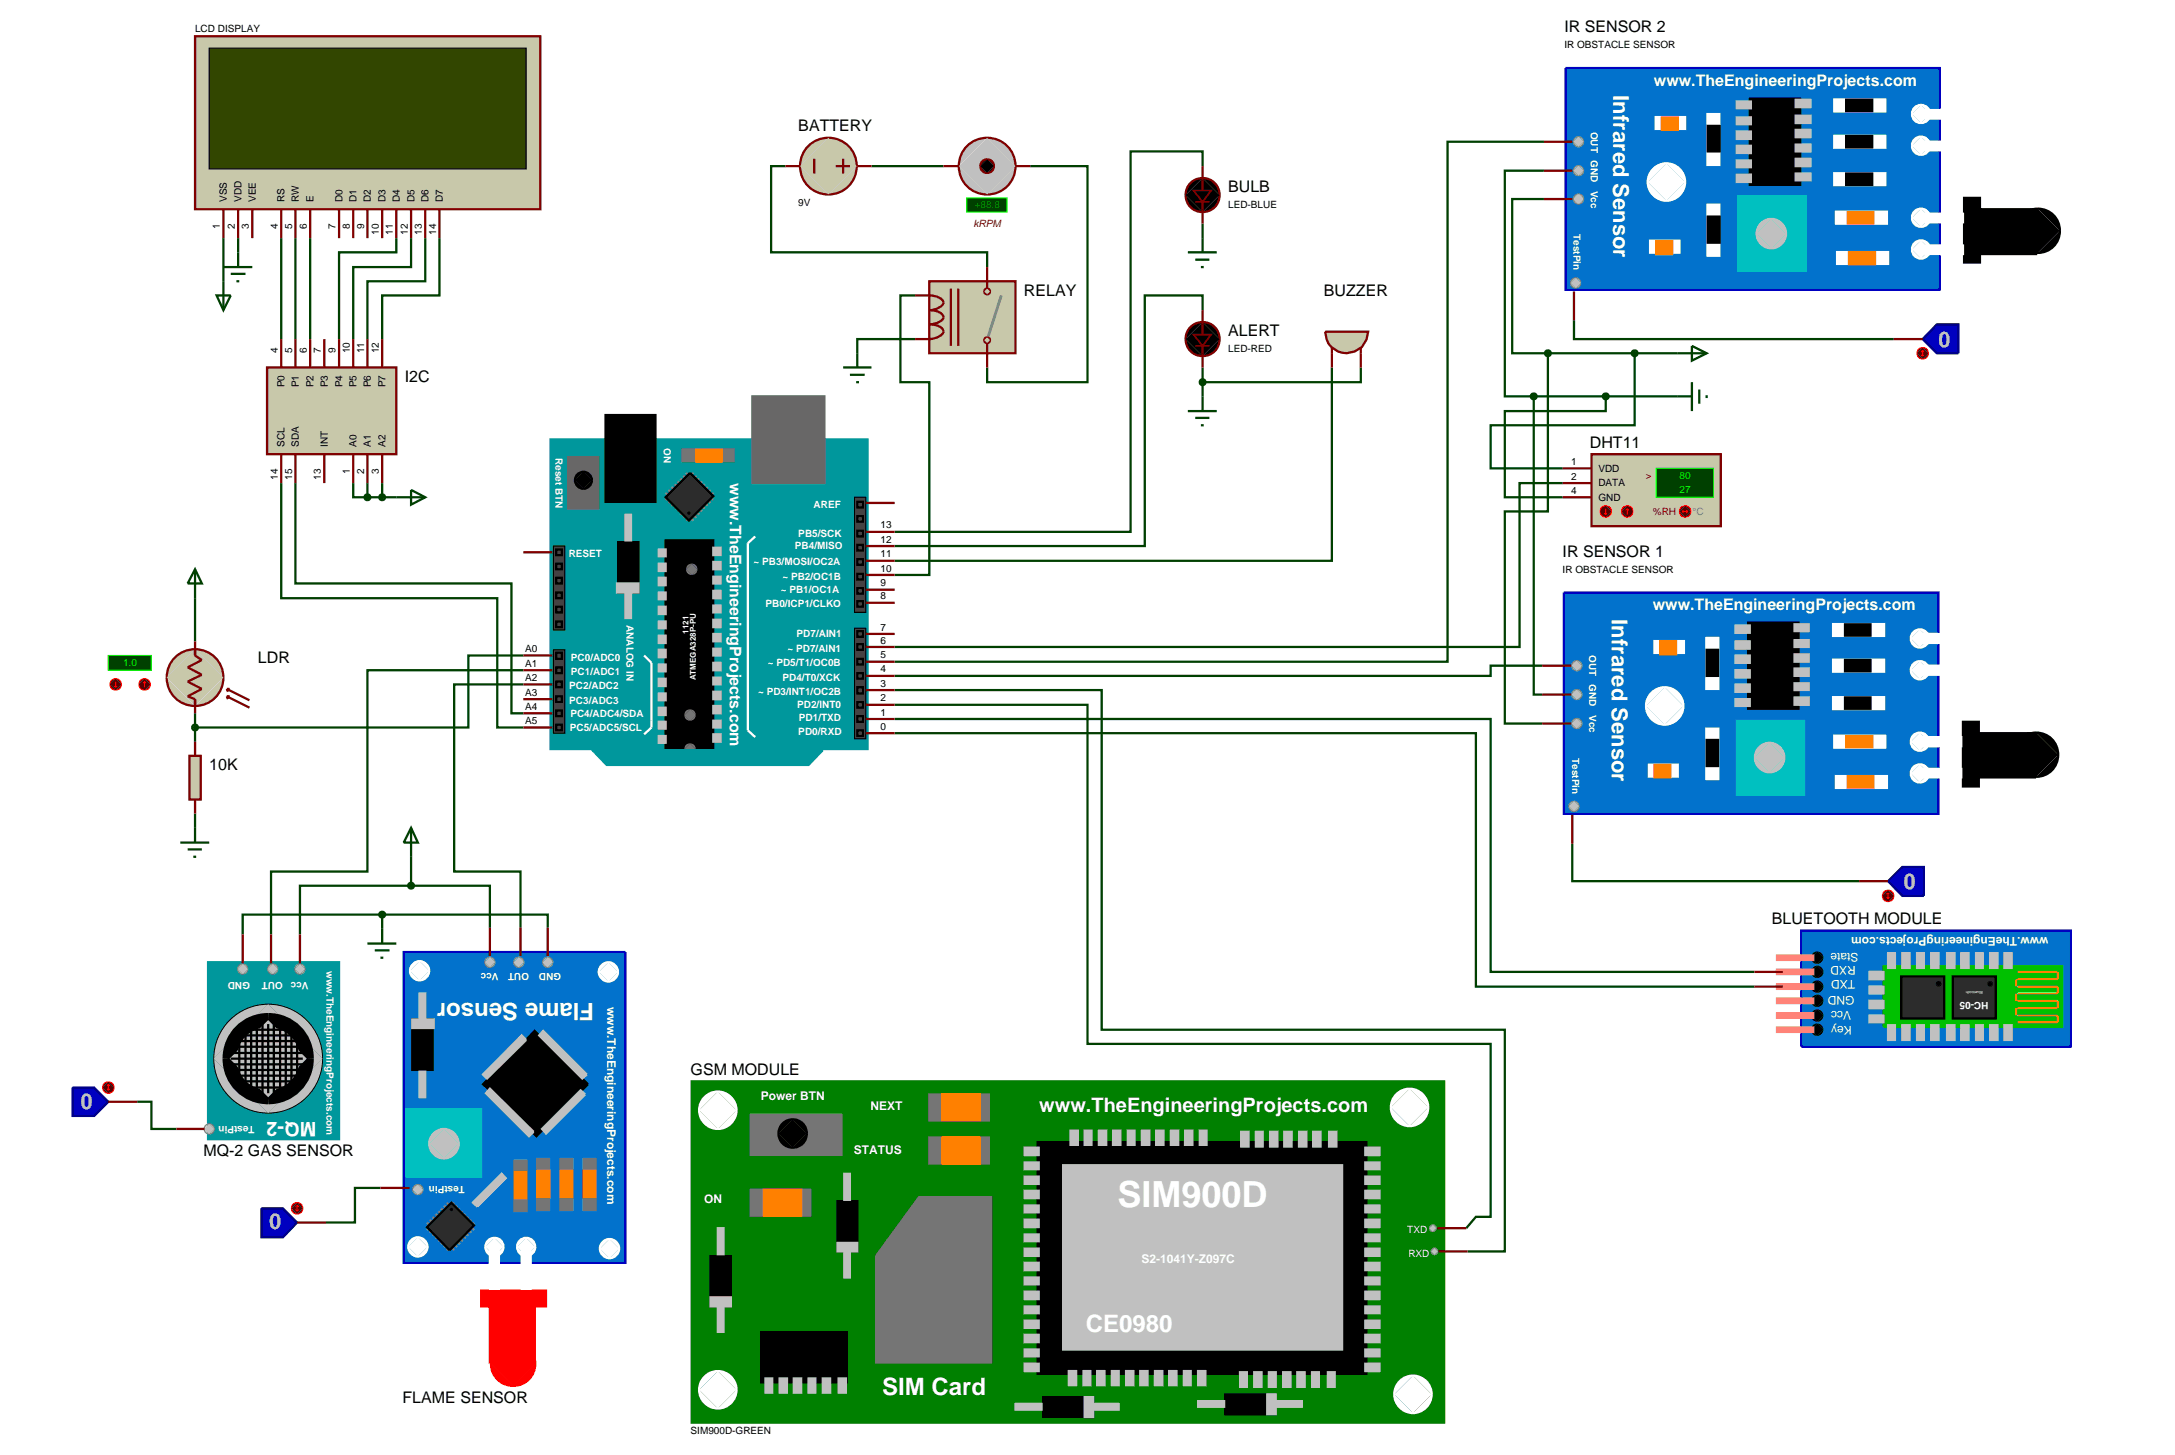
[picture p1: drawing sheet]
<svg xmlns="http://www.w3.org/2000/svg" width="384mm" height="257mm" viewBox="0 0 384 257" stroke-linecap="round" stroke-linejoin="round" font-family="sans-serif">
<defs><g id="words">
<text font-size="6.3" fill="#fff" x="197.1" y="212.9">SIM900D</text>
<g font-size="4.2" fill="#fff">
<text x="104.8" y="176.9" transform="rotate(-180 104.8 176.9)">Flame Sensor</text>
<text x="191.5" y="234.8">CE0980</text>
<text x="155.6" y="246">SIM Card</text>
</g>
<g font-size="3.9" fill="#fff">
<text x="284.5" y="16.8" transform="rotate(90 284.5 16.8)">Infrared Sensor</text>
<text x="284.3" y="109.2" transform="rotate(90 284.3 109.2)">Infrared Sensor</text>
</g>
<g font-size="3.9" fill="#c0c0c0">
<text x="344" y="58.6" transform="rotate(-180 344 58.6)">0</text>
<text x="337.9" y="154.2" transform="rotate(-180 337.9 154.2)">0</text>
<text x="14.2" y="195.5">0</text>
<text x="47.5" y="216.8">0</text>
</g>
<g font-size="3.5" fill="#fff">
<text x="55.8" y="197.8" transform="rotate(-180 55.8 197.8)">MQ-2</text>
<text x="183.3" y="196.2">www.TheEngineeringProjects.com</text>
</g>
<g font-size="2.8">
<text x="275.9" y="5.7">IR SENSOR 2</text>
<text x="140.8" y="23.1">BATTERY</text>
<text x="216.6" y="33.9">BULB</text>
<text x="180.6" y="52.2">RELAY</text>
<text x="233.5" y="52.2">BUZZER</text>
<text x="216.6" y="59.3">ALERT</text>
<text x="71.4" y="67.4">I2C</text>
<text x="280.4" y="79">DHT11</text>
<text x="275.6" y="98.2">IR SENSOR 1</text>
<text x="45.5" y="117">LDR</text>
<text x="36.9" y="135.9">10K</text>
<text x="312.5" y="163">BLUETOOTH MODULE</text>
<text x="121.8" y="189.6">GSM MODULE</text>
<text x="35.9" y="203.9">MQ-2 GAS SENSOR</text>
<text x="71" y="247.5">FLAME SENSOR</text>
</g>
<g font-size="2.8" fill="#fff">
<text x="291.7" y="15.2">www.TheEngineeringProjects.com</text>
<text x="128.7" y="85.3" transform="rotate(90 128.7 85.3)">www.TheEngineeringProjects.com</text>
<text x="291.5" y="107.7">www.TheEngineeringProjects.com</text>
</g>
<g font-size="2.1" fill="#fff">
<text x="361.3" y="165.3" transform="rotate(-180 361.3 165.3)">www.TheEngineeringProjects.com</text>
<text x="327.2" y="172.9" transform="rotate(-180 327.2 172.9)">TXD</text>
<text x="327.3" y="170.4" transform="rotate(-180 327.3 170.4)">RXD</text>
<text x="327.8" y="168.1" transform="rotate(-180 327.8 168.1)">State</text>
<text x="107.1" y="177.6" transform="rotate(90 107.1 177.6)">www.TheEngineeringProjects.com</text>
<text x="326.5" y="178.3" transform="rotate(-180 326.5 178.3)">Vcc</text>
<text x="327.1" y="175.7" transform="rotate(-180 327.1 175.7)">GND</text>
<text x="326.6" y="181" transform="rotate(-180 326.6 181)">Key</text>
<text x="134.2" y="193.9">Power BTN</text>
<text x="153.5" y="195.7">NEXT</text>
<text x="150.6" y="203.5">STATUS</text>
<text x="124.2" y="212.2">ON</text>
<text x="201.3" y="222.8">S2-1041Y-Z097C</text>
</g>
<g font-size="1.8">
<text x="34.4" y="5.7">LCD DISPLAY</text>
<text x="275.9" y="8.5">IR OBSTACLE SENSOR</text>
<text x="40" y="35.6" transform="rotate(-90 40 35.6)">VSS</text>
<text x="42.6" y="35.6" transform="rotate(-90 42.6 35.6)">VDD</text>
<text x="45.1" y="35.6" transform="rotate(-90 45.1 35.6)">VEE</text>
<text x="50.2" y="35.6" transform="rotate(-90 50.2 35.6)">RS</text>
<text x="52.7" y="35.6" transform="rotate(-90 52.7 35.6)">RW</text>
<text x="55.3" y="35.6" transform="rotate(-90 55.3 35.6)">E</text>
<text x="60.4" y="35.6" transform="rotate(-90 60.4 35.6)">D0</text>
<text x="62.9" y="35.6" transform="rotate(-90 62.9 35.6)">D1</text>
<text x="65.4" y="35.6" transform="rotate(-90 65.4 35.6)">D2</text>
<text x="68" y="35.6" transform="rotate(-90 68 35.6)">D3</text>
<text x="70.5" y="35.6" transform="rotate(-90 70.5 35.6)">D4</text>
<text x="73.1" y="35.6" transform="rotate(-90 73.1 35.6)">D5</text>
<text x="75.6" y="35.6" transform="rotate(-90 75.6 35.6)">D6</text>
<text x="78.1" y="35.6" transform="rotate(-90 78.1 35.6)">D7</text>
<text x="38.8" y="40.4" transform="rotate(-90 38.8 40.4)">1</text>
<text x="41.4" y="40.4" transform="rotate(-90 41.4 40.4)">2</text>
<text x="43.9" y="40.4" transform="rotate(-90 43.9 40.4)">3</text>
<text x="49" y="40.4" transform="rotate(-90 49 40.4)">4</text>
<text x="51.5" y="40.4" transform="rotate(-90 51.5 40.4)">5</text>
<text x="54.1" y="40.4" transform="rotate(-90 54.1 40.4)">6</text>
<text x="59.2" y="40.4" transform="rotate(-90 59.2 40.4)">7</text>
<text x="61.7" y="40.4" transform="rotate(-90 61.7 40.4)">8</text>
<text x="64.2" y="40.4" transform="rotate(-90 64.2 40.4)">9</text>
<text x="66.8" y="41.4" transform="rotate(-90 66.8 41.4)">10</text>
<text x="69.3" y="41.4" transform="rotate(-90 69.3 41.4)">11</text>
<text x="71.9" y="41.4" transform="rotate(-90 71.9 41.4)">12</text>
<text x="74.4" y="41.4" transform="rotate(-90 74.4 41.4)">13</text>
<text x="76.9" y="41.4" transform="rotate(-90 76.9 41.4)">14</text>
<text x="140.8" y="36.4">9V</text>
<text x="216.6" y="36.7">LED-BLUE</text>
<text x="49" y="62.3" transform="rotate(-90 49 62.3)">4</text>
<text x="51.5" y="62.3" transform="rotate(-90 51.5 62.3)">5</text>
<text x="54.1" y="62.3" transform="rotate(-90 54.1 62.3)">6</text>
<text x="56.6" y="62.3" transform="rotate(-90 56.6 62.3)">7</text>
<text x="59.2" y="62.3" transform="rotate(-90 59.2 62.3)">9</text>
<text x="61.7" y="62.3" transform="rotate(-90 61.7 62.3)">10</text>
<text x="64.2" y="62.3" transform="rotate(-90 64.2 62.3)">11</text>
<text x="66.8" y="62.3" transform="rotate(-90 66.8 62.3)">12</text>
<text x="216.6" y="62.1">LED-RED</text>
<text x="50.2" y="68.3" transform="rotate(-90 50.2 68.3)">P0</text>
<text x="52.7" y="68.3" transform="rotate(-90 52.7 68.3)">P1</text>
<text x="55.3" y="68.3" transform="rotate(-90 55.3 68.3)">P2</text>
<text x="57.8" y="68.3" transform="rotate(-90 57.8 68.3)">P3</text>
<text x="60.4" y="68.3" transform="rotate(-90 60.4 68.3)">P4</text>
<text x="62.9" y="68.3" transform="rotate(-90 62.9 68.3)">P5</text>
<text x="65.4" y="68.3" transform="rotate(-90 65.4 68.3)">P6</text>
<text x="68" y="68.3" transform="rotate(-90 68 68.3)">P7</text>
<text x="50.2" y="78.8" transform="rotate(-90 50.2 78.8)">SCL</text>
<text x="52.7" y="78.8" transform="rotate(-90 52.7 78.8)">SDA</text>
<text x="57.8" y="78.8" transform="rotate(-90 57.8 78.8)">INT</text>
<text x="61.7" y="83.6" transform="rotate(-90 61.7 83.6)">1</text>
<text x="62.9" y="78.8" transform="rotate(-90 62.9 78.8)">A0</text>
<text x="64.2" y="83.6" transform="rotate(-90 64.2 83.6)">2</text>
<text x="65.4" y="78.8" transform="rotate(-90 65.4 78.8)">A1</text>
<text x="66.8" y="83.6" transform="rotate(-90 66.8 83.6)">3</text>
<text x="68" y="78.8" transform="rotate(-90 68 78.8)">A2</text>
<text x="277.1" y="82">1</text>
<text x="281.9" y="83.2">VDD</text>
<text x="49" y="84.6" transform="rotate(-90 49 84.6)">14</text>
<text x="51.5" y="84.6" transform="rotate(-90 51.5 84.6)">15</text>
<text x="56.6" y="84.6" transform="rotate(-90 56.6 84.6)">13</text>
<text x="277.1" y="84.6">2</text>
<text x="277.1" y="87.1">4</text>
<text x="281.9" y="85.8">DATA</text>
<text x="281.9" y="88.3">GND</text>
<text x="155.3" y="95.7">12</text>
<text x="155.3" y="93.2">13</text>
<text x="155.3" y="100.8">10</text>
<text x="155.3" y="98.3">11</text>
<text x="275.6" y="101">IR OBSTACLE SENSOR</text>
<text x="155.3" y="105.7">8</text>
<text x="155.3" y="103.4">9</text>
<text x="155.3" y="113.5">6</text>
<text x="155.3" y="111.2">7</text>
<text x="92.6" y="117.6">A1</text>
<text x="92.6" y="115">A0</text>
<text x="155.3" y="118.6">4</text>
<text x="155.3" y="116.1">5</text>
<text x="92.6" y="125.2">A4</text>
<text x="92.6" y="122.7">A3</text>
<text x="92.6" y="120.1">A2</text>
<text x="155.3" y="123.7">2</text>
<text x="155.3" y="121.1">3</text>
<text x="92.6" y="127.7">A5</text>
<text x="155.3" y="128.7">0</text>
<text x="155.3" y="126.2">1</text>
<text x="121.8" y="252.9">SIM900D-GREEN</text>
</g>
<g font-size="1.8" fill="#fff">
<text x="280.6" y="23.2" transform="rotate(90 280.6 23.2)">OUT</text>
<text x="280.6" y="28.2" transform="rotate(90 280.6 28.2)">GND</text>
<text x="280.6" y="33.6" transform="rotate(90 280.6 33.6)">Vcc</text>
<text x="277.5" y="41.3" transform="rotate(90 277.5 41.3)">TestPin</text>
<text x="98" y="80.8" transform="rotate(90 98 80.8)">Reset BTN</text>
<text x="117.1" y="79" transform="rotate(90 117.1 79)">ON</text>
<text x="143.5" y="89.6">AREF</text>
<text x="140.8" y="94.7">PB5/SCK</text>
<text x="100.3" y="98.2">RESET</text>
<text x="132.9" y="99.7">~ PB3/MOSI/OC2A</text>
<text x="140.2" y="96.9">PB4/MISO</text>
<text x="135" y="107.1">PB0/ICP1/CLKO</text>
<text x="137.7" y="104.6">~ PB1/OC1A</text>
<text x="138" y="102.3">~ PB2/OC1B</text>
<text x="110.5" y="110.2" transform="rotate(90 110.5 110.2)">ANALOG IN</text>
<text x="140.5" y="112.4">PD7/AIN1</text>
<text x="100.7" y="119">PC1/ADC1</text>
<text x="100.7" y="116.5">PC0/ADC0</text>
<text x="135.4" y="117.5">~ PD5/T1/OC0B</text>
<text x="138.9" y="115">~ PD7/AIN1</text>
<text x="280.3" y="115.6" transform="rotate(90 280.3 115.6)">OUT</text>
<text x="100.4" y="124.1">PC3/ADC3</text>
<text x="100.4" y="121.6">PC2/ADC2</text>
<text x="133.7" y="122.6">~ PD3/INT1/OC2B</text>
<text x="138" y="120.1">PD4/T0/XCK</text>
<text x="140.6" y="124.9">PD2/INT0</text>
<text x="280.3" y="120.6" transform="rotate(90 280.3 120.6)">GND</text>
<text x="100.5" y="128.9">PC5/ADC5/SCL</text>
<text x="100.6" y="126.4">PC4/ADC4/SDA</text>
<text x="140.8" y="129.6">PD0/RXD</text>
<text x="140.9" y="127.2">PD1/TXD</text>
<text x="280.3" y="126.1" transform="rotate(90 280.3 126.1)">Vcc</text>
<text x="277.3" y="133.7" transform="rotate(90 277.3 133.7)">TestPin</text>
<text x="44.1" y="173.1" transform="rotate(-180 44.1 173.1)">GND</text>
<text x="49.9" y="173.1" transform="rotate(-180 49.9 173.1)">OUT</text>
<text x="54.4" y="173.1" transform="rotate(-180 54.4 173.1)">Vcc</text>
<text x="57.6" y="171.2" transform="rotate(90 57.6 171.2)">www.TheEngineeringProjects.com</text>
<text x="87.9" y="171.6" transform="rotate(-180 87.9 171.6)">Vcc</text>
<text x="93.3" y="171.6" transform="rotate(-180 93.3 171.6)">OUT</text>
<text x="99" y="171.6" transform="rotate(-180 99 171.6)">GND</text>
<text x="350.7" y="176.7" transform="rotate(-180 350.7 176.7)">HC-05</text>
<text x="44.9" y="198.5" transform="rotate(-180 44.9 198.5)">TestPin</text>
<text x="82" y="209.2" transform="rotate(-180 82 209.2)">TestPin</text>
<text x="248.2" y="217.5">TXD</text>
<text x="248.4" y="221.6">RXD</text>
</g>
<text font-size="1.8" fill="#800000" x="171.7" y="40">kRPM</text>
<text font-size="1.8" fill="#008000" x="171.9" y="36.7">+88.8</text>
<g font-size="1.8" fill="#c00000">
<text x="290.3" y="84.5">&gt;</text>
<text x="291.5" y="90.8">%RH</text>
</g>
<g font-size="1.8" fill="#0f0">
<text x="296.2" y="84.5">80</text>
<text x="296.2" y="87">27</text>
<text x="21.7" y="117.5">1.0</text>
</g>
<text font-size="1.8" fill="#808080" x="298.5" y="90.8">°C</text>
<g font-size="1.4" fill="#fff">
<text x="121.4" y="111.8" transform="rotate(-90 121.4 111.8)">1121</text>
<text x="122.7" y="120" transform="rotate(-90 122.7 120)">ATMEGA328P-PU</text>
</g>
<text font-size=".7" fill="#fff" x="349.7" y="174.7" transform="rotate(-180 349.7 174.7)">Bluetooth</text>
</g></defs>
<g fill="none" stroke="#004000" stroke-width=".4">
<path d="M138.5 29.3h-2.5v15.2h38.1v2.6M153.7 29.3h12.7M181.7 29.3h10.1v38.1h-17.7v-2.6M212.1 29.3v-2.6h-12.7v67.1h-41.6M212.1 39.4v2.6M272.3 25h-17v91.7h-97.5M272.3 35.1h-5.6v27.2h6.3M272.3 30.1h-6.9v39.8h5.1M39.4 42v7.6M42 42v2.5M49.6 42v17.8M52.1 42v17.8"/>
<path d="M54.7 42v17.8M69.9 42v2.5h-10.1v15.3M72.5 42v5.1h-10.2v12.7M75 42v7.6h-10.2v10.2M77.5 42v10.1h-10.1v7.7M161.4 52.1h-2.6v15.3h5.1v34h-6.1M161.4 59.8h-10.2v2.5M212.1 54.7v-2.6h-10.2v44.2h-44.1M277.6 56.5v3.3h56.4M212.1 64.8v5.1M234.9 64.8v34.1h-77.1M240 64.8v2.6h-27.9"/>
<path d="M270.5 69.9v52.6h1.5M270.5 69.9h25.4M273 62.3v27.9h-7.6v37.4h6.6M273 62.3h22.9M283.2 69.9v2.6h-17.8v15.2h10.2M288.3 62.3v12.7h-25.4v7.6h12.7M49.6 85.2v20.3h38.1v22.8h4.6M52.1 85.2v17.7h38.1v22.9h2.1M62.3 85.2v2.5h2.5M64.8 85.2v2.5M64.8 87.7h5.1M67.4 85.2v2.5"/>
<path d="M275.6 85.2h-7.6v28.9h-110.2M34.4 105.5v7.6M92.3 118.2h-27.5v35.5h-17v11.1M92.3 115.6h-9.7v12.7h-48.2M272 117.4h-9.1v1.8h-105.1M34.4 125.8v5M92.3 120.7h-12.2v33h11.7v9.9M157.8 126.8h105.1v44.6h46.5M157.8 129.3h102.5v44.7h49.1M157.8 121.7h36.5v59.9h71.1v39.1h-6.6M157.8 124.3h34v59.8h71.1v30.5h-2.6l-1.7 2M34.4 143.5v2.5"/>
<path d="M72.5 156.2h-19.6v8.6M72.5 156.2h13.9v7.4M72.5 151.1v5.1M277.3 148.8v6.6h50.6M67.4 161.3h-24.6v3.5M67.4 161.3h29.2v2.3M67.4 161.3v2.5M24.2 194.3h2.5v4.8h4.4M67.1 209.5h-4.5v6.1h-5.1"/>
</g>
<path d="M34.4 6.4h60.9v30.5h-60.9z" fill="#c8c8aa" stroke="#800000" stroke-width=".4"/>
<path d="M36.9 8.5h55.9v21.3h-55.9z" fill="#324600" stroke="#000" stroke-width=".2"/>
<g fill="none" stroke="#800000" stroke-width=".4">
<path d="M39.4 36.9v5.1M42 36.9v5.1M44.5 36.9v5.1M49.6 36.9v5.1M52.1 36.9v5.1M54.7 36.9v5.1M59.8 36.9v5.1M62.3 36.9v5.1M64.8 36.9v5.1M67.4 36.9v5.1M69.9 36.9v5.1M72.5 36.9v5.1"/>
<path d="M75 36.9v5.1M77.5 36.9v5.1"/>
</g>
<path d="M47.1 64.8h22.8v15.3h-22.8z" fill="#c8c8aa" stroke="#800000" stroke-width=".4"/>
<g fill="none" stroke="#800000" stroke-width=".4">
<path d="M49.6 59.8v5M52.1 59.8v5M54.7 59.8v5M57.2 59.8v5M59.8 59.8v5M62.3 59.8v5M64.8 59.8v5M67.4 59.8v5M49.6 80.1v5.1M52.1 80.1v5.1M57.2 80.1v5.1M62.3 80.1v5.1"/>
<path d="M64.8 80.1v5.1M67.4 80.1v5.1"/>
</g>
<path d="M69.9 87.7h5.1M72.5 86.4l2.5 1.3-2.5 1.3z" fill="none" stroke="#004000" stroke-width=".4"/>
<path d="M64.4 87.4l.4-.2-.5 .5zM64.8 87.2l.4 .2 .1 .3zM65.3 87.7l-.1 .3-.4 .2zM64.3 87.7l.5 .5-.4-.2z" fill="#004000" stroke="#004000" stroke-width=".4"/>
<path d="M64.3 87.7l.5-.5 .5 .5-.5 .5z" fill="#004000"/>
<path d="M67 87.4l.4-.2-.5 .5zM67.4 87.2l.3 .1 .2 .4zM67.9 87.7l-.2 .4-.3 .1zM66.9 87.7l.5 .5-.4-.2z" fill="#004000" stroke="#004000" stroke-width=".4"/>
<path d="M66.9 87.7l.5-.5 .5 .5-.5 .5z" fill="#004000"/>
<path d="M38.2 52.1h2.5l-1.3 2.6zM39.4 49.6v5.1M39.4 47.1h5.1M40.7 48.3h2.6M41.7 49.6h.5M42 44.5v2.6" fill="none" stroke="#004000" stroke-width=".4"/>
<path d="M97.1 77.5h55.9v54.6h-55.9z" fill="#00979c" stroke="#00979c" stroke-width=".4"/>
<g fill="#686767" stroke="#686767" stroke-width=".4">
<path d="M132.7 69.9h12.7v15.3h-12.7z"/>
<path d="M100.2 80.6h5.3v9.1h-5.3z"/>
</g>
<g fill="#000" stroke="#000" stroke-width=".4">
<path d="M106.8 73.2h8.8v15.3h-8.8zM109 95.6h3.6v8.9h-3.6zM117.4 95.3h8.4v36.8h-8.4z"/>
<path d="M102 83.5l.9-.3-1.5 1.5 .1-.5zM102.9 83.2a1.54 1.54 0 0 1 1.5 1.5zM104.4 84.7a1.54 1.54 0 0 1-1.5 1.5zM101.4 84.7l1.5 1.5a1.54 1.54 0 0 1-1.5-1.5z"/>
</g>
<path d="M133.2 94.6l-1.3 1.2v33l1.3 1.2M113.6 115.6l1.3 1.3v11.4l-1.3 1.2" fill="none" stroke="#fff" stroke-width=".4"/>
<g fill="#c0c0c0" stroke="#c0c0c0" stroke-width=".4">
<path d="M125.8 96.6h1.3v1.3h-1.3z"/>
<path d="M125.8 99.1h1.3v1.3h-1.3z"/>
<path d="M125.8 101.7h1.3v1.2h-1.3z"/>
<path d="M125.8 104.2h1.3v1.3h-1.3z"/>
<path d="M125.8 106.8h1.3v1.2h-1.3z"/>
<path d="M125.8 109.3h1.3v1.3h-1.3z"/>
<path d="M125.8 111.8h1.3v1.3h-1.3z"/>
<path d="M125.8 114.4h1.3v1.2h-1.3z"/>
<path d="M125.8 116.9h1.3v1.3h-1.3z"/>
<path d="M125.8 119.5h1.3v1.2h-1.3z"/>
<path d="M125.8 122h1.3v1.3h-1.3z"/>
<path d="M125.8 124.5h1.3v1.3h-1.3z"/>
<path d="M125.8 127.1h1.3v1.2h-1.3z"/>
<path d="M125.8 129.5h1.3v1.3h-1.3z"/>
<path d="M116.2 96.9h1.2v1.2h-1.2z"/>
<path d="M116.2 99.4h1.2v1.3h-1.2z"/>
<path d="M116.2 101.9h1.2v1.3h-1.2z"/>
<path d="M116.2 104.5h1.2v1.2h-1.2z"/>
<path d="M116.2 107h1.2v1.3h-1.2z"/>
<path d="M116.2 109.6h1.2v1.2h-1.2z"/>
<path d="M116.2 112.1h1.2v1.3h-1.2z"/>
<path d="M116.2 114.6h1.2v1.3h-1.2z"/>
<path d="M116.2 117.2h1.2v1.2h-1.2z"/>
<path d="M116.2 119.7h1.2v1.3h-1.2z"/>
<path d="M116.2 122.3h1.2v1.2h-1.2z"/>
<path d="M116.2 124.8h1.2v1.3h-1.2z"/>
<path d="M116.2 127.3h1.2v1.2h-1.2z"/>
<path d="M116.2 129.8h1.2v1.2h-1.2z"/>
<path d="M108.8 102.9h3.8v1.6h-3.8z"/>
<path d="M110.3 90.8h1v4.5h-1z"/>
<path d="M110.3 104.5h1v4.5h-1z"/>
</g>
<path d="M102.9 83.2l1.5 1.5-1.5 1.5-1.5-1.5z" fill="#000"/>
<path d="M120.2 80.3h9.4" fill="none" stroke="#757575" stroke-width="2.5" stroke-linecap="butt"/>
<path d="M122.8 79.3h4.5v2.1h-4.5z" fill="#ff8000" stroke="#ff8000" stroke-width=".4"/>
<g fill="none" stroke="#808080" stroke-width=".4">
<path d="M117.4 86.9l.5 .6M117.9 86.4l.5 .5M117.9 87.7l-.5 .5M118.4 85.9l.6 .5M118.4 88.2l-.5 .5M119 85.4l.5 .5M119 88.7l-.6 .5M119.5 84.9l.5 .5M119.5 89.2l-.5 .5M120 84.4l.5 .5M120 89.7l-.5 .5M120.5 83.9l.5 .5"/>
<path d="M120.5 90.2l-.5 .6M121 83.4l.5 .5M121 90.8l-.5 .5M121.5 91.3l-.5 .5M121.7 91.3l.6 .5M122.3 90.8l.5 .5M122.3 83.4l-.6 .5M122.8 90.2l.5 .6M122.8 83.9l-.5 .5M123.3 89.7l.5 .5M123.3 84.4l-.5 .5M123.8 89.2l.5 .5"/>
<path d="M123.8 84.9l-.5 .5M124.3 88.7l.5 .5M124.3 85.4l-.5 .5M124.8 88.2l.5 .5M124.8 85.9l-.5 .5M125.3 87.7l.5 .5M125.3 86.4l-.5 .5M125.8 86.9l-.5 .6"/>
</g>
<path d="M117.4 87.7l4.3-4.3 4.1 4.1-4.3 4.3z" fill="#2c2c2c" stroke="#000" stroke-width=".4"/>
<g fill="#000">
<path d="M121.2 90.5l.3-.3 .3 .3-.3 .3z"/>
<path d="M121.2 90.3l.3-.1-.3 .3zM121.5 90.2l.3 .1v.2zM121.5 90.8l.3-.3-.1 .3zM121.2 90.5l.3 .3-.3-.1z"/>
</g>
<path d="M150.7 87.7h2v20.3h-2z" fill="#464646" stroke="#000" stroke-width=".2"/>
<g fill="#757575">
<path d="M121.7 125.1l1 1-1 1-1-1z"/>
<path d="M121 125.4l.7-.3-1 1zM121.7 125.1a.94 .94 0 0 1 1 1zM121.7 127.1l1-1a.94 .94 0 0 1-1 1zM120.7 126.1l1 1a.94 .94 0 0 1-1-1z"/>
</g>
<g fill="#464646" stroke="#000" stroke-width=".4">
<path d="M151.2 88.5h1v1h-1z"/>
<path d="M151.2 93.6h1v1h-1z"/>
<path d="M151.2 96.1h1v1h-1z"/>
<path d="M151.2 98.6h1v1h-1z"/>
<path d="M151.2 101.2h1v1h-1z"/>
<path d="M151.2 103.7h1v1h-1z"/>
<path d="M151.2 91h1v1h-1z"/>
<path d="M151.2 106h1v1h-1z"/>
</g>
<g fill="#757575">
<path d="M121 100.4l1-1 1 1-1 1z"/>
<path d="M121.7 131.1l1 1-1 1-1-1z"/>
<path d="M121.3 99.7l.7-.3-1 1zM122 99.4a.94 .94 0 0 1 1 1zM123 100.4a.94 .94 0 0 1-1 1zM121 100.4l1 1a.94 .94 0 0 1-1-1z"/>
<path d="M121 131.4l.7-.3-1 1zM121.7 131.1a.94 .94 0 0 1 1 1zM121.7 133.1l1-1a.94 .94 0 0 1-1 1zM120.7 132.1l1 1a.94 .94 0 0 1-1-1z"/>
</g>
<path d="M104.5 132.3h40.6l-2.5 2.6h-35.6z" fill="#00979c" stroke="#00979c" stroke-width=".4"/>
<g fill="#464646" stroke="#000" stroke-width=".2">
<path d="M97.6 96.3h2v14.8h-2z"/>
<path d="M150.7 110.8h2v19.5h-2z"/>
<path d="M97.6 114.6h2v14.7h-2z"/>
</g>
<g fill="#464646" stroke="#000" stroke-width=".4">
<path d="M98.1 99.4h1v1h-1z"/>
<path d="M98.1 104.5h1v1h-1z"/>
<path d="M98.1 109.6h1v1h-1z"/>
<path d="M98.1 107h1v1h-1z"/>
<path d="M98.1 101.9h1v1h-1z"/>
<path d="M98.1 96.9h1v1h-1z"/>
<path d="M151.2 111.3h1v1h-1z"/>
<path d="M151.2 113.6h1v1h-1z"/>
<path d="M151.2 116.2h1v1h-1z"/>
<path d="M151.2 118.7h1v1h-1z"/>
<path d="M151.2 121.2h1v1.1h-1z"/>
<path d="M151.2 123.8h1v1h-1z"/>
<path d="M151.2 126.3h1v1h-1z"/>
<path d="M151.2 128.8h1v1h-1z"/>
<path d="M98.1 115.1h1v1.1h-1z"/>
<path d="M98.1 117.7h1v1h-1z"/>
<path d="M98.1 120.2h1v1h-1z"/>
<path d="M98.1 122.8h1v1h-1z"/>
<path d="M98.1 125.3h1v1h-1z"/>
<path d="M98.1 127.8h1v1h-1z"/>
</g>
<g fill="none" stroke="#800000" stroke-width=".4">
<path d="M92.3 97.4h5.1M152.7 98.9h5.1M152.7 96.3h5.1M152.7 93.8h5.1M152.7 88.7h5.1M92.3 118.2h5.1M92.3 115.6h5.1M152.7 119.2h5.1M152.7 116.7h5.1M152.7 114.1h5.1M152.7 111.8h5.1M152.7 106.3h5.1"/>
<path d="M152.7 104h5.1M152.7 101.4h5.1M92.3 128.3h5.1M92.3 125.8h5.1M92.3 123.3h5.1M92.3 120.7h5.1M152.7 129.3h5.1M152.7 126.8h5.1M152.7 124.3h5.1M152.7 121.7h5.1"/>
</g>
<path d="M31.2 115.7a5 5 0 0 1 3.2-1.2l-5 5a5 5 0 0 1 1.8-3.8zM34.4 114.5a5 5 0 0 1 5 5zM39.4 119.5a5 5 0 0 1-5 5zM29.4 119.5l5 5a5 5 0 0 1-5-5z" fill="#c8c8aa" stroke="#800000" stroke-width=".4"/>
<path d="M29.4 119.5l5-5 5 5-5 5z" fill="#c8c8aa"/>
<path d="M34.4 114.4v1.2l1.2 .8-2.5 1.3 2.5 1.3-2.5 1.2 2.5 1.3-2.5 1.3 1.3 .5v1.2M40 122.8l4 2M40 122.8l.2 .5M40 122.8h.5M40 121.5l4 2M40 121.5l.2 .5M40 121.5h.5" fill="none" stroke="#800000" stroke-width=".4"/>
<path d="M19.1 115.6h7.6v2.6h-7.6z" fill="#004000" stroke="#0f0" stroke-width=".2"/>
<path d="M34.4 113.1v2.5M34.4 123.3v2.5" fill="none" stroke="#800000" stroke-width=".4"/>
<path d="M24.8 120l.7-.3-1 1zM25.5 119.7a.94 .94 0 0 1 1 1zM25.5 121.7l1-1a.94 .94 0 0 1-1 1zM24.5 120.7l1 1a.94 .94 0 0 1-1-1z" fill="#400000" stroke="#f00" stroke-width=".2"/>
<path d="M25.5 119.7l1 1-1 1-1-1z" fill="#400000"/>
<path d="M25.5 120.2l-.3 .3M25.5 120.2l.2 .3M25.5 120.2v1" fill="none" stroke="#f00" stroke-width=".2"/>
<path d="M19.7 120l.7-.3-1 1zM20.4 119.7a.94 .94 0 0 1 1 1zM20.4 121.7l1-1a.94 .94 0 0 1-1 1zM19.4 120.7l1 1a.94 .94 0 0 1-1-1z" fill="#400000" stroke="#f00" stroke-width=".2"/>
<path d="M19.4 120.7l1-1 1 1-1 1z" fill="#400000"/>
<path d="M20.1 121l.3 .2M20.4 120.2v1M20.7 121l-.3 .2" fill="none" stroke="#f00" stroke-width=".2"/>
<path d="M280.7 80.1h22.8v12.7h-22.8z" fill="#c8c8aa" stroke="#800000" stroke-width=".4"/>
<path d="M292.1 82.6h10.1v5.1h-10.1z" fill="#004000" stroke="#0f0" stroke-width=".2"/>
<path d="M275.6 85.2h5.1M275.6 82.6h5.1M275.6 87.7h5.1" fill="none" stroke="#800000" stroke-width=".4"/>
<path d="M286.3 89.5l.7-.3-1 1zM287 89.2a.94 .94 0 0 1 1 1zM288 90.2a.94 .94 0 0 1-1 1zM286 90.2l1 1a.94 .94 0 0 1-1-1z" fill="#400000" stroke="#f00" stroke-width=".2"/>
<path d="M287 89.2l1 1-1 1-1-1z" fill="#400000"/>
<path d="M287 89.7l-.3 .3M287 89.7l.3 .3M287 89.7v1.1" fill="none" stroke="#f00" stroke-width=".2"/>
<path d="M282.5 89.5l.7-.3-1 1zM283.2 89.2a.94 .94 0 0 1 1 1zM284.2 90.2a.94 .94 0 0 1-1 1zM282.2 90.2l1 1a.94 .94 0 0 1-1-1z" fill="#400000" stroke="#f00" stroke-width=".2"/>
<path d="M283.2 89.2l1 1-1 1-1-1z" fill="#400000"/>
<path d="M282.9 90.5l.3 .3M283.2 89.7v1.1M283.4 90.5l-.2 .3" fill="none" stroke="#f00" stroke-width=".2"/>
<path d="M296.5 89.5l.7-.3-1 1zM297.2 89.2a.94 .94 0 0 1 1 1zM298.2 90.2a.94 .94 0 0 1-1 1zM296.2 90.2l1 1a.94 .94 0 0 1-1-1z" fill="#400000" stroke="#f00" stroke-width=".2"/>
<path d="M297.2 89.2l1 1-1 1-1-1z" fill="#400000"/>
<path d="M296.7 90.2h1M296.7 90.2l.2 .3M296.9 90l-.2 .2M297.4 90l.3 .2M297.7 90.2l-.3 .3" fill="none" stroke="#f00" stroke-width=".2"/>
<path d="M276.1 12h66v39.1h-66z" fill="#0272cc" stroke="#0000c0" stroke-width=".4"/>
<path d="M306.6 34.6h11.9v13.2h-11.9z" fill="#00c0c0" stroke="#00c0c0" stroke-width=".4"/>
<path d="M310.4 39.6a2.62 2.62 0 0 1 2-1l-2.6 2.6 .1-.6zM312.4 38.6a2.65 2.65 0 0 1 2.6 2.6zM315 41.2a2.65 2.65 0 0 1-2.6 2.6zM309.8 41.2l2.6 2.6a2.65 2.65 0 0 1-2.6-2.6z" fill="#c0c0c0" stroke="#c0c0c0" stroke-width=".4"/>
<path d="M309.8 41.2l2.6-2.6 2.6 2.6-2.6 2.6z" fill="#c0c0c0"/>
<path d="M323.3 25h9.4M323.3 31.6h9.4M323.6 38.4h9.4M323.8 45.5h9.4" fill="none" stroke="#fff" stroke-width="2.5" stroke-linecap="butt"/>
<path d="M325.6 24h4.6v2h-4.6zM325.6 30.6h4.6v2h-4.6z" fill="#000" stroke="#000" stroke-width=".4"/>
<g fill="#ff8000" stroke="#ff8000" stroke-width=".4">
<path d="M325.9 37.4h4.5v2h-4.5z"/>
<path d="M326.1 44.5h4.6v2.1h-4.6z"/>
</g>
<path d="M311.1 17.9h4.6v1h-4.6z" fill="#c0c0c0" stroke="#c0c0c0" stroke-width=".4"/>
<g fill="#c0c0c0" stroke="#808080" stroke-width=".2">
<path d="M277.8 34.5l.6-.3-.9 .9zM278.4 34.2a.9 .9 0 0 1 .9 .9zM278.4 36l.9-.9a.9 .9 0 0 1-.9 .9zM277.5 35.1l.9 .9a.9 .9 0 0 1-.9-.9z"/>
<path d="M277.8 24.4l.6-.3-.9 .9zM278.4 24.1a.9 .9 0 0 1 .9 .9zM278.4 25.9l.9-.9a.9 .9 0 0 1-.9 .9zM277.5 25l.9 .9a.9 .9 0 0 1-.9-.9z"/>
<path d="M277.8 29.5l.6-.3-.9 .9zM278.4 29.2a.9 .9 0 0 1 .9 .9zM278.4 31l.9-.9a.9 .9 0 0 1-.9 .9zM277.5 30.1l.9 .9a.9 .9 0 0 1-.9-.9z"/>
<path d="M277.3 49.3l.6-.3-.9 .9zM277.9 49a.9 .9 0 0 1 .9 .9zM278.8 49.9a.9 .9 0 0 1-.9 .9zM277 49.9l.9 .9a.9 .9 0 0 1-.9-.9z"/>
</g>
<g fill="#c0c0c0">
<path d="M277.5 35.1l.9-.9 .9 .9-.9 .9z"/>
<path d="M277.5 25l.9-.9 .9 .9-.9 .9z"/>
<path d="M278.4 29.2l.9 .9-.9 .9-.9-.9z"/>
<path d="M277 49.9l.9-.9 .9 .9-.9 .9z"/>
</g>
<path d="M291.6 29.8a3.3 3.3 0 0 1 2.3-1l-3.3 3.3a3.3 3.3 0 0 1 1-2.3zM293.9 28.8a3.3 3.3 0 0 1 3.3 3.3zM293.9 35.4l3.3-3.3a3.3 3.3 0 0 1-3.3 3.3zM290.6 32.1l3.3 3.3a3.3 3.3 0 0 1-3.3-3.3z" fill="#fff" stroke="#fff" stroke-width=".4"/>
<path d="M290.6 32.1l3.3-3.3 3.3 3.3-3.3 3.3z" fill="#fff"/>
<path d="M302.2 19.9v9.4M302.2 35.9v9.4" fill="none" stroke="#fff" stroke-width="2.5" stroke-linecap="butt"/>
<g fill="#000" stroke="#000" stroke-width=".4">
<path d="M301.2 22.2h2.1v4.5h-2.1zM308.6 17.4h8.9v15.2h-8.9zM346.4 34.9h2.8v2h9.9v7.9h-9.9v1.5h-2.8zM301.2 38.2h2.1v4.6h-2.1z"/>
<path d="M356.6 37.9a3.9 3.9 0 0 1 2.8-1.1l-3.9 3.9a3.9 3.9 0 0 1 1.1-2.8zM359.4 36.8a3.8 3.8 0 0 1 3.9 3.9zM359.4 44.6l3.9-3.9a3.8 3.8 0 0 1-3.9 3.9zM355.5 40.7l3.9 3.9a3.8 3.8 0 0 1-3.9-3.9z"/>
</g>
<g fill="#c0c0c0" stroke="#c0c0c0" stroke-width=".4">
<path d="M316.7 30.6h2.6v1.2h-2.6z"/>
<path d="M316.7 28h2.6v1.3h-2.6z"/>
<path d="M316.7 25.5h2.6v1.2h-2.6z"/>
<path d="M316.7 22.9h2.6v1.3h-2.6z"/>
<path d="M316.7 20.4h2.6v1.3h-2.6z"/>
<path d="M316.7 17.6h2.6v1.3h-2.6z"/>
<path d="M306.3 30.8h2.5v1.3h-2.5z"/>
<path d="M306.3 28.3h2.5v1.2h-2.5z"/>
<path d="M306.3 25.7h2.5v1.3h-2.5z"/>
<path d="M306.3 23.2h2.5v1.3h-2.5z"/>
<path d="M306.3 20.7h2.5v1.2h-2.5z"/>
<path d="M306.3 17.9h2.5v1.2h-2.5z"/>
</g>
<path d="M355.5 40.7l3.9-3.9 3.9 3.9-3.9 3.9z" fill="#000"/>
<path d="M337.7 37.3l.7-.4 .4-.1-1.6 1.6 .1-.4zM338.8 36.8a1.58 1.58 0 0 1 1.6 1.6zM340.4 38.4a1.58 1.58 0 0 1-1.6 1.6zM337.2 38.4l1.6 1.6a1.58 1.58 0 0 1-1.6-1.6z" fill="#fff" stroke="#fff" stroke-width=".4"/>
<path d="M337.2 38.4l1.6-1.6 1.6 1.6-1.6 1.6z" fill="#fff"/>
<g fill="#fff" stroke="#fff" stroke-width=".4">
<path d="M339.6 37.7h6.6v1.5h-6.6z"/>
<path d="M337.7 42.9l.7-.4 .4-.1-1.6 1.6 .1-.4zM338.8 42.4a1.58 1.58 0 0 1 1.6 1.6zM340.4 44a1.58 1.58 0 0 1-1.6 1.6zM337.2 44l1.6 1.6a1.58 1.58 0 0 1-1.6-1.6z"/>
</g>
<path d="M338.8 42.4l1.6 1.6-1.6 1.6-1.6-1.6z" fill="#fff"/>
<g fill="#fff" stroke="#fff" stroke-width=".4">
<path d="M339.6 43.3h6.6v1.5h-6.6z"/>
<path d="M346.4 16.6h2.8v2h9.9v7.9h-9.9v1.5h-2.8z"/>
<path d="M356.6 19.6a3.9 3.9 0 0 1 2.8-1.1l-3.9 3.9a3.9 3.9 0 0 1 1.1-2.8zM359.4 18.5a3.8 3.8 0 0 1 3.9 3.9zM363.3 22.4a3.8 3.8 0 0 1-3.9 3.9zM355.5 22.4l3.9 3.9a3.8 3.8 0 0 1-3.9-3.9z"/>
</g>
<path d="M355.5 22.4l3.9-3.9 3.9 3.9-3.9 3.9z" fill="#fff"/>
<path d="M337.7 19l.7-.4 .4-.1-1.6 1.6 .1-.4zM338.8 18.5a1.58 1.58 0 0 1 1.6 1.6zM340.4 20.1a1.58 1.58 0 0 1-1.6 1.6zM337.2 20.1l1.6 1.6a1.58 1.58 0 0 1-1.6-1.6z" fill="#fff" stroke="#fff" stroke-width=".4"/>
<path d="M338.8 18.5l1.6 1.6-1.6 1.6-1.6-1.6z" fill="#fff"/>
<g fill="#fff" stroke="#fff" stroke-width=".4">
<path d="M339.6 19.4h6.6v1.5h-6.6z"/>
<path d="M337.7 24.6l.7-.4 .4-.1-1.6 1.6 .1-.4zM338.8 24.1a1.58 1.58 0 0 1 1.6 1.6zM340.4 25.7a1.58 1.58 0 0 1-1.6 1.6zM337.2 25.7l1.6 1.6a1.58 1.58 0 0 1-1.6-1.6z"/>
</g>
<path d="M337.2 25.7l1.6-1.6 1.6 1.6-1.6 1.6z" fill="#fff"/>
<path d="M339.6 25h6.6v1.5h-6.6z" fill="#fff" stroke="#fff" stroke-width=".4"/>
<path d="M323.3 18.6h9.4M291.8 21.7h5.6M290.8 43.5h5.6" fill="none" stroke="#fff" stroke-width="2.5" stroke-linecap="butt"/>
<path d="M325.6 17.6h4.6v2h-4.6z" fill="#000" stroke="#000" stroke-width=".4"/>
<g fill="#ff8000" stroke="#ff8000" stroke-width=".4">
<path d="M292.1 42.5h2.8v2.3h-2.8z"/>
<path d="M293.1 20.7h2.8v2.2h-2.8z"/>
</g>
<path d="M272.3 25h5M272.3 30.1h5M272.3 35.1h5M277.6 51.4v5.1" fill="none" stroke="#800000" stroke-width=".4"/>
<path d="M275.8 104.5h66.1v39h-66.1z" fill="#0272cc" stroke="#0000c0" stroke-width=".4"/>
<path d="M306.3 127.1h11.9v13.1h-11.9z" fill="#00c0c0" stroke="#00c0c0" stroke-width=".4"/>
<path d="M310.1 132a2.62 2.62 0 0 1 2-1l-2.6 2.6 .1-.6zM312.1 131a2.65 2.65 0 0 1 2.6 2.6zM314.7 133.6a2.65 2.65 0 0 1-2.6 2.6zM309.5 133.6l2.6 2.6a2.65 2.65 0 0 1-2.6-2.6z" fill="#c0c0c0" stroke="#c0c0c0" stroke-width=".4"/>
<path d="M309.5 133.6l2.6-2.6 2.6 2.6-2.6 2.6z" fill="#c0c0c0"/>
<path d="M323.1 117.4h9.4M323.1 124h9.4M323.3 130.8h9.4M323.6 137.9h9.4" fill="none" stroke="#fff" stroke-width="2.5" stroke-linecap="butt"/>
<path d="M325.4 116.4h4.5v2h-4.5zM325.4 123h4.5v2h-4.5z" fill="#000" stroke="#000" stroke-width=".4"/>
<g fill="#ff8000" stroke="#ff8000" stroke-width=".4">
<path d="M325.6 129.8h4.6v2h-4.6z"/>
<path d="M325.9 136.9h4.5v2h-4.5z"/>
</g>
<path d="M310.9 110.3h4.5v1h-4.5z" fill="#c0c0c0" stroke="#c0c0c0" stroke-width=".4"/>
<g fill="#c0c0c0" stroke="#808080" stroke-width=".2">
<path d="M277.5 127l.6-.3-.9 .9zM278.1 126.7a.9 .9 0 0 1 .9 .9zM278.1 128.5l.9-.9a.9 .9 0 0 1-.9 .9zM277.2 127.6l.9 .9a.9 .9 0 0 1-.9-.9z"/>
<path d="M277.5 116.8l.6-.3-.9 .9zM278.1 116.5a.9 .9 0 0 1 .9 .9zM279 117.4a.9 .9 0 0 1-.9 .9zM277.2 117.4l.9 .9a.9 .9 0 0 1-.9-.9z"/>
<path d="M277.5 121.9l.6-.3-.9 .9zM278.1 121.6a.9 .9 0 0 1 .9 .9zM278.1 123.4l.9-.9a.9 .9 0 0 1-.9 .9zM277.2 122.5l.9 .9a.9 .9 0 0 1-.9-.9z"/>
<path d="M277 141.6l.6-.3-.9 .9zM277.6 141.3a.9 .9 0 0 1 .9 .9zM278.5 142.2a.9 .9 0 0 1-.9 .9zM276.7 142.2l.9 .9a.9 .9 0 0 1-.9-.9z"/>
</g>
<g fill="#c0c0c0">
<path d="M277.2 127.6l.9-.9 .9 .9-.9 .9z"/>
<path d="M277.2 117.4l.9-.9 .9 .9-.9 .9z"/>
<path d="M277.2 122.5l.9-.9 .9 .9-.9 .9z"/>
<path d="M276.7 142.2l.9-.9 .9 .9-.9 .9z"/>
</g>
<path d="M291.3 122.2a3.3 3.3 0 0 1 2.3-1l-3.3 3.3a3.3 3.3 0 0 1 1-2.3zM293.6 121.2a3.3 3.3 0 0 1 3.3 3.3zM296.9 124.5a3.3 3.3 0 0 1-3.3 3.3zM290.3 124.5l3.3 3.3a3.3 3.3 0 0 1-3.3-3.3z" fill="#fff" stroke="#fff" stroke-width=".4"/>
<path d="M290.3 124.5l3.3-3.3 3.3 3.3-3.3 3.3z" fill="#fff"/>
<path d="M302 112.3v9.4M302 128.3v9.3" fill="none" stroke="#fff" stroke-width="2.5" stroke-linecap="butt"/>
<g fill="#000" stroke="#000" stroke-width=".4">
<path d="M301 114.6h2v4.6h-2zM301 130.5h2v4.6h-2zM308.3 109.8h8.9v15.2h-8.9zM346.2 127.3h2.8v2h9.9v7.8h-9.9v1.6h-2.8z"/>
<path d="M356.3 130.3a3.9 3.9 0 0 1 2.8-1.1l-3.9 3.9a3.9 3.9 0 0 1 1.1-2.8zM359.1 129.2a3.8 3.8 0 0 1 3.9 3.9zM363 133.1a3.8 3.8 0 0 1-3.9 3.9zM355.2 133.1l3.9 3.9a3.8 3.8 0 0 1-3.9-3.9z"/>
</g>
<g fill="#c0c0c0" stroke="#c0c0c0" stroke-width=".4">
<path d="M316.5 123h2.5v1.3h-2.5z"/>
<path d="M316.5 120.5h2.5v1.2h-2.5z"/>
<path d="M316.5 117.9h2.5v1.3h-2.5z"/>
<path d="M316.5 115.4h2.5v1.3h-2.5z"/>
<path d="M316.5 112.9h2.5v1.2h-2.5z"/>
<path d="M316.5 110.1h2.5v1.2h-2.5z"/>
<path d="M306.1 123.3h2.5v1.2h-2.5z"/>
<path d="M306.1 120.7h2.5v1.3h-2.5z"/>
<path d="M306.1 118.2h2.5v1.3h-2.5z"/>
<path d="M306.1 115.6h2.5v1.3h-2.5z"/>
<path d="M306.1 113.1h2.5v1.3h-2.5z"/>
<path d="M306.1 110.3h2.5v1.3h-2.5z"/>
</g>
<path d="M355.2 133.1l3.9-3.9 3.9 3.9-3.9 3.9z" fill="#000"/>
<path d="M337.5 129.7l.7-.4 .4-.1-1.6 1.6 .1-.4zM338.6 129.2a1.58 1.58 0 0 1 1.6 1.6zM338.6 132.4l1.6-1.6a1.58 1.58 0 0 1-1.6 1.6zM337 130.8l1.6 1.6a1.58 1.58 0 0 1-1.6-1.6z" fill="#fff" stroke="#fff" stroke-width=".4"/>
<path d="M338.6 129.2l1.6 1.6-1.6 1.6-1.6-1.6z" fill="#fff"/>
<g fill="#fff" stroke="#fff" stroke-width=".4">
<path d="M339.3 130h6.6v1.6h-6.6z"/>
<path d="M337.5 135.3l.7-.4 .4-.1-1.6 1.6 .1-.4zM338.6 134.8a1.58 1.58 0 0 1 1.6 1.6zM338.6 138l1.6-1.6a1.58 1.58 0 0 1-1.6 1.6zM337 136.4l1.6 1.6a1.58 1.58 0 0 1-1.6-1.6z"/>
</g>
<path d="M338.6 134.8l1.6 1.6-1.6 1.6-1.6-1.6z" fill="#fff"/>
<g fill="#fff" stroke="#fff" stroke-width=".4">
<path d="M339.3 135.6h6.6v1.5h-6.6z"/>
<path d="M346.2 109h2.8v2.1h9.9v7.9h-9.9v1.5h-2.8z"/>
<path d="M356.3 112.1a3.9 3.9 0 0 1 2.8-1.1l-3.9 3.9a3.9 3.9 0 0 1 1.1-2.8zM359.1 111a3.8 3.8 0 0 1 3.9 3.9zM363 114.9a3.8 3.8 0 0 1-3.9 3.9zM355.2 114.9l3.9 3.9a3.8 3.8 0 0 1-3.9-3.9z"/>
</g>
<path d="M355.2 114.9l3.9-3.9 3.9 3.9-3.9 3.9z" fill="#fff"/>
<path d="M337.5 111.5l.7-.4 .4-.1-1.6 1.6 .1-.4zM338.6 111a1.58 1.58 0 0 1 1.6 1.6zM338.6 114.2l1.6-1.6a1.58 1.58 0 0 1-1.6 1.6zM337 112.6l1.6 1.6a1.58 1.58 0 0 1-1.6-1.6z" fill="#fff" stroke="#fff" stroke-width=".4"/>
<path d="M338.6 111l1.6 1.6-1.6 1.6-1.6-1.6z" fill="#fff"/>
<g fill="#fff" stroke="#fff" stroke-width=".4">
<path d="M339.3 111.8h6.6v1.6h-6.6z"/>
<path d="M337.5 117.1l.7-.4 .4-.1-1.6 1.6 .1-.4zM338.6 116.6a1.58 1.58 0 0 1 1.6 1.6zM338.6 119.8l1.6-1.6a1.58 1.58 0 0 1-1.6 1.6zM337 118.2l1.6 1.6a1.58 1.58 0 0 1-1.6-1.6z"/>
</g>
<path d="M338.6 116.6l1.6 1.6-1.6 1.6-1.6-1.6z" fill="#fff"/>
<path d="M339.3 117.4h6.6v1.6h-6.6z" fill="#fff" stroke="#fff" stroke-width=".4"/>
<path d="M291.6 114.1h5.6M323.1 111.1h9.4M290.6 135.9h5.5" fill="none" stroke="#fff" stroke-width="2.5" stroke-linecap="butt"/>
<path d="M325.4 110.1h4.5v2h-4.5z" fill="#000" stroke="#000" stroke-width=".4"/>
<g fill="#ff8000" stroke="#ff8000" stroke-width=".4">
<path d="M291.8 134.9h2.8v2.2h-2.8z"/>
<path d="M292.8 113.1h2.8v2.3h-2.8z"/>
</g>
<path d="M272 117.4h5.1M272 122.5h5.1M272 127.6h5.1M277.3 143.7v5.1" fill="none" stroke="#800000" stroke-width=".4"/>
<path d="M317.7 164.1h47.5v20.5h-47.5z" fill="#0272cc" stroke="#0000c0" stroke-width=".4"/>
<path d="M332.2 170.4h31.5v10.7h-31.5z" fill="#00c000" stroke="#00c000" stroke-width=".4"/>
<path d="M355.6 172.7v1.3M355.6 175.2v1.3M355.6 177.8v1.3M355.8 179.1h7.1v1.2h-7.1M355.8 176.5h7.1v1.3h-7.1M355.8 174h7.1v1.2h-7.1M355.8 171.4h7.1v1.3h-7.1" fill="none" stroke="#d9d300" stroke-width=".4"/>
<path d="M344.4 172.2h7.6v7.4h-7.6z" fill="#2c2c2c" stroke="#000" stroke-width=".4"/>
<g fill="#000">
<path d="M350.5 173.5l.5-.5 .5 .5-.5 .5z"/>
<path d="M350.6 173.2l.4-.2-.5 .5zM351 173l.4 .2 .1 .3zM351.5 173.5l-.1 .3-.4 .2zM350.5 173.5l.5 .5-.3-.1z"/>
</g>
<path d="M335.3 172.2h7.6v7.4h-7.6z" fill="#2c2c2c" stroke="#000" stroke-width=".4"/>
<g fill="#000">
<path d="M319.4 179.1l1.1-1.1 1.1 1.1-1.1 1.1zM319.4 176.5l1.1-1.1 1.1 1.1-1.1 1.1zM319.4 174l1.1-1.1 1.1 1.1-1.1 1.1zM319.4 171.4l1.1-1.1 1.1 1.1-1.1 1.1zM320.5 167.8l1.1 1.1-1.1 1.1-1.1-1.1zM341.4 173.5l.5-.5 .5 .5-.5 .5zM320.5 180.5l1.1 1.1-1.1 1.1-1.1-1.1z"/>
<path d="M319.6 178.5l.6-.4 .3-.1-1.1 1.1zM320.5 178a1.11 1.11 0 0 1 1.1 1.1zM321.6 179.1a1.11 1.11 0 0 1-1.1 1.1zM319.4 179.1l1.1 1.1a1.11 1.11 0 0 1-1.1-1.1z"/>
<path d="M319.6 175.9l.6-.4 .3-.1-1.1 1.1zM320.5 175.4a1.11 1.11 0 0 1 1.1 1.1zM321.6 176.5a1.11 1.11 0 0 1-1.1 1.1zM319.4 176.5l1.1 1.1a1.11 1.11 0 0 1-1.1-1.1z"/>
<path d="M319.6 173.4l.6-.4 .3-.1-1.1 1.1zM320.5 172.9a1.11 1.11 0 0 1 1.1 1.1zM321.6 174a1.11 1.11 0 0 1-1.1 1.1zM319.4 174l1.1 1.1a1.11 1.11 0 0 1-1.1-1.1z"/>
<path d="M319.6 170.8l.6-.4 .3-.1-1.1 1.1zM320.5 170.3a1.11 1.11 0 0 1 1.1 1.1zM321.6 171.4a1.11 1.11 0 0 1-1.1 1.1zM319.4 171.4l1.1 1.1a1.11 1.11 0 0 1-1.1-1.1z"/>
<path d="M319.9 168l.6-.2-1.1 1.1 .1-.3zM320.5 167.8a1.11 1.11 0 0 1 1.1 1.1zM321.6 168.9a1.11 1.11 0 0 1-1.1 1.1zM319.4 168.9l1.1 1.1a1.11 1.11 0 0 1-1.1-1.1z"/>
<path d="M341.5 173.2l.4-.2-.5 .5zM341.9 173l.3 .1 .2 .4zM341.9 174l.5-.5-.2 .4zM341.4 173.5l.5 .5-.4-.2z"/>
<path d="M319.9 180.7l.6-.2-1.1 1.1 .1-.3zM320.5 180.5a1.11 1.11 0 0 1 1.1 1.1zM321.6 181.6a1.11 1.11 0 0 1-1.1 1.1zM319.4 181.6l1.1 1.1a1.11 1.11 0 0 1-1.1-1.1z"/>
</g>
<g fill="#c0c0c0" stroke="#c0c0c0" stroke-width=".4">
<path d="M353.5 180.8h1.3v2.6h-1.3z"/>
<path d="M351 180.8h1.3v2.6h-1.3z"/>
<path d="M348.5 180.8h1.2v2.6h-1.2z"/>
<path d="M345.9 180.8h1.3v2.6h-1.3z"/>
<path d="M343.4 180.8h1.3v2.6h-1.3z"/>
<path d="M340.6 180.8h1.3v2.6h-1.3z"/>
<path d="M353.5 168.1h1.3v2.6h-1.3z"/>
<path d="M351 168.1h1.3v2.6h-1.3z"/>
<path d="M348.5 168.1h1.2v2.6h-1.2z"/>
<path d="M345.9 168.1h1.3v2.6h-1.3z"/>
<path d="M343.4 168.1h1.3v2.6h-1.3z"/>
<path d="M340.6 168.1h1.3v2.6h-1.3z"/>
<path d="M338.1 168.1h1.2v2.6h-1.2z"/>
<path d="M335.5 168.1h1.3v2.6h-1.3z"/>
<path d="M333 168.1h1.2v2.6h-1.2z"/>
<path d="M338.1 180.8h1.2v2.6h-1.2z"/>
<path d="M335.5 180.8h1.3v2.6h-1.3z"/>
<path d="M333 180.8h1.2v2.6h-1.2z"/>
<path d="M329.7 179.1h2.5v1.2h-2.5z"/>
<path d="M329.7 176.5h2.5v1.3h-2.5z"/>
<path d="M329.7 174h2.5v1.2h-2.5z"/>
<path d="M329.7 171.4h2.5v1.3h-2.5z"/>
</g>
<path d="M313.2 179.1h6.8M313.2 176.5h6.8M313.2 174h6.8M313.2 171.4h6.8M313.2 168.9h6.8M313.2 181.6h6.8" fill="none" stroke="#ff8080" stroke-width="1.2" stroke-linecap="butt"/>
<path d="M309.4 171.4h5M309.4 174h5" fill="none" stroke="#800000" stroke-width=".4"/>
<path d="M36.7 169.7h23.1v31.2h-23.1z" fill="#00979c" stroke="#00979c" stroke-width=".4"/>
<path d="M40.1 180.3a9.6 9.6 0 0 1 7.2-3.2l-9.6 9.6a9.6 9.6 0 0 1 2.4-6.4zM47.3 177.1a9.6 9.6 0 0 1 9.6 9.6zM56.9 186.7a9.6 9.6 0 0 1-9.6 9.6zM37.7 186.7l9.6 9.6a9.6 9.6 0 0 1-9.6-9.6z" fill="#c0c0c0" stroke="#000" stroke-width=".18"/>
<g fill="#c0c0c0">
<path d="M37.7 186.7l9.6-9.6 9.6 9.6-9.6 9.6z"/>
<path d="M40.5 186.7l6.8-6.8 6.8 6.8-6.8 6.8z"/>
</g>
<path d="M42.2 182.2a6.8 6.8 0 0 1 5.1-2.3l-6.8 6.8a6.8 6.8 0 0 1 1.7-4.5zM47.3 179.9a6.7 6.7 0 0 1 6.8 6.8zM54.1 186.7a6.7 6.7 0 0 1-6.8 6.8zM40.5 186.7l6.8 6.8a6.7 6.7 0 0 1-6.8-6.8z" fill="#c0c0c0" stroke="#000" stroke-width="2.5" stroke-linecap="butt"/>
<g fill="none" stroke="#000" stroke-width=".4">
<path d="M40.7 186.7h12.7M41 187.7h12.4M41 185.7h12.4M41.2 183.6h11.5M41.5 184.6h11.7M41.7 188.7h12.2M41.7 189.7h11.5M42.2 183.1v7.1M42.5 182.6h9.6M42.8 190.7h10.4M43.3 182.1v8.6M43.5 191.8h8.1"/>
<path d="M43.8 181.6h7.6M44.3 181.3v10.7M45.3 180.8v11.7M46.3 180.6v12.2M47.3 180.6v12.2M48.3 180.6v12.2M49.4 180.8v12M50.4 181.3v10.7M51.4 182.1v9.4M52.4 184.1v5.9"/>
</g>
<g fill="#c0c0c0" stroke="#808080" stroke-width=".2">
<path d="M52.3 170.3l.6-.3-.9 .9zM52.9 170a.9 .9 0 0 1 .9 .9zM53.8 170.9a.9 .9 0 0 1-.9 .9zM52 170.9l.9 .9a.9 .9 0 0 1-.9-.9z"/>
<path d="M47.5 170.3l.6-.3-.9 .9zM48.1 170a.9 .9 0 0 1 .9 .9zM48.1 171.8l.9-.9a.9 .9 0 0 1-.9 .9zM47.2 170.9l.9 .9a.9 .9 0 0 1-.9-.9z"/>
<path d="M42.2 170.3l.6-.3-.9 .9zM42.8 170a.9 .9 0 0 1 .9 .9zM42.8 171.8l.9-.9a.9 .9 0 0 1-.9 .9zM41.9 170.9l.9 .9a.9 .9 0 0 1-.9-.9z"/>
<path d="M36.3 198.5l.6-.3-.9 .9zM36.9 198.2a.9 .9 0 0 1 .9 .9zM36.9 200l.9-.9a.9 .9 0 0 1-.9 .9zM36 199.1l.9 .9a.9 .9 0 0 1-.9-.9z"/>
</g>
<g fill="#c0c0c0">
<path d="M52 170.9l.9-.9 .9 .9-.9 .9z"/>
<path d="M47.2 170.9l.9-.9 .9 .9-.9 .9z"/>
<path d="M41.9 170.9l.9-.9 .9 .9-.9 .9z"/>
<path d="M36 199.1l.9-.9 .9 .9-.9 .9z"/>
</g>
<path d="M42.8 164.8v5.1M47.8 164.8v5.1M52.9 164.8v5.1M31.1 199.1h5" fill="none" stroke="#800000" stroke-width=".4"/>
<path d="M84.9 227.6h11.4v2.8h-2v9.9h-7.9v-9.9h-1.5z" fill="#f00" stroke="#f00" stroke-width=".4"/>
<path d="M71.2 167.9h39.1v54.8h-39.1z" fill="#0272cc" stroke="#0000c0" stroke-width=".4"/>
<path d="M87.7 237.7a3.9 3.9 0 0 1 2.8-1.1l-3.9 3.9a3.9 3.9 0 0 1 1.1-2.8zM90.5 236.6a3.8 3.8 0 0 1 3.9 3.9zM90.5 244.4l3.9-3.9a3.8 3.8 0 0 1-3.9 3.9zM86.6 240.5l3.9 3.9a3.8 3.8 0 0 1-3.9-3.9z" fill="#f00" stroke="#f00" stroke-width=".4"/>
<path d="M86.6 240.5l3.9-3.9 3.9 3.9-3.9 3.9z" fill="#f00"/>
<path d="M71.7 195.6h13.2v11.9h-13.2z" fill="#00c0c0" stroke="#00c0c0" stroke-width=".4"/>
<path d="M76.3 200.1a2.62 2.62 0 0 1 2-1l-2.6 2.6 .1-.6zM78.3 199.1a2.65 2.65 0 0 1 2.6 2.6zM80.9 201.7a2.65 2.65 0 0 1-2.6 2.6zM75.7 201.7l2.6 2.6a2.65 2.65 0 0 1-2.6-2.6z" fill="#c0c0c0" stroke="#c0c0c0" stroke-width=".4"/>
<path d="M75.7 201.7l2.6-2.6 2.6 2.6-2.6 2.6z" fill="#c0c0c0"/>
<path d="M72.7 179.8h3.6v8.9h-3.6zM94.3 181.8l9.4 9.4-9.1 9.2-9.4-9.2z" fill="#000" stroke="#000" stroke-width=".4"/>
<g fill="#c0c0c0" stroke="#c0c0c0" stroke-width=".4">
<path d="M95.6 199.1l6.8-6.8 .8 .7-6.9 6.9z"/>
<path d="M92 182.6l.8 .8-6.9 6.8-.7-.7z"/>
<path d="M86.4 192l7.7 7.6-.8 .8-7.6-7.6z"/>
<path d="M95.8 181.8l7.7 7.7-.8 .7-7.6-7.6z"/>
<path d="M83.4 212.1l5.1-5.1 .7 .8-5 5z"/>
<path d="M72.7 179.8h3.8v1.5h-3.8z"/>
<path d="M74 189h1v4.5h-1z"/>
<path d="M74 175.2h1v4.6h-1z"/>
</g>
<path d="M91.8 204.5v9.3M95.8 204.2v9.4M99.9 204.2v9.4M104 204.2v9.4" fill="none" stroke="#757575" stroke-width="2.5" stroke-linecap="butt"/>
<g fill="#ff8000" stroke="#ff8000" stroke-width=".4">
<path d="M102.9 206.5h2.1v4.6h-2.1z"/>
<path d="M98.9 206.5h2v4.6h-2z"/>
<path d="M94.8 206.5h2.1v4.6h-2.1z"/>
<path d="M90.8 206.7h2v4.6h-2z"/>
</g>
<g fill="none" stroke="#808080" stroke-width=".4">
<path d="M75.3 215.6l.5 .5M75.8 215.1l.5 .5M75.8 216.4l-.5 .5M76.3 214.6l.5 .5M76.3 216.9l-.5 .5M76.8 214.1l.5 .5M76.8 217.4l-.5 .5M77.3 213.6l.5 .5M77.3 217.9l-.5 .5M77.8 213.1l.5 .5M77.8 218.4l-.5 .5M78.3 212.6l.5 .5"/>
<path d="M78.3 218.9l-.5 .5M78.8 212.1l.5 .5M78.8 219.4l-.5 .5M79.3 219.9l-.5 .6M79.6 219.9l.5 .6M80.1 219.4l.5 .5M80.1 212.1l-.5 .5M80.6 218.9l.5 .5M80.6 212.6l-.5 .5M81.1 218.4l.5 .5M81.1 213.1l-.5 .5M81.6 217.9l.5 .5"/>
<path d="M81.6 213.6l-.5 .5M82.1 217.4l.5 .5M82.1 214.1l-.5 .5M82.6 216.9l.5 .5M82.6 214.6l-.5 .5M83.1 216.4l.5 .5M83.1 215.1l-.5 .5M83.6 215.6l-.5 .5"/>
</g>
<path d="M75.3 216.4l4.3-4.3 4 4-4.3 4.4z" fill="#2c2c2c" stroke="#000" stroke-width=".4"/>
<g fill="#000">
<path d="M79.6 213l.3 .3-.3 .3-.3-.3z"/>
<path d="M79.4 213h.2l-.3 .3zM79.6 213h.2l.1 .3zM79.6 213.6l.3-.3v.2zM79.3 213.3l.3 .3-.3-.1z"/>
</g>
<path d="M91.7 218.8l.7-.4 .4-.1-1.6 1.6 .1-.4zM92.8 218.3a1.58 1.58 0 0 1 1.6 1.6zM92.8 221.5l1.6-1.6a1.58 1.58 0 0 1-1.6 1.6zM91.2 219.9l1.6 1.6a1.58 1.58 0 0 1-1.6-1.6z" fill="#fff" stroke="#fff" stroke-width=".4"/>
<path d="M92.8 218.3l1.6 1.6-1.6 1.6-1.6-1.6z" fill="#fff"/>
<g fill="#fff" stroke="#fff" stroke-width=".4">
<path d="M92 220.7h1.6v6.6h-1.6z"/>
<path d="M86.1 218.8l.7-.4 .4-.1-1.6 1.6 .1-.4zM87.2 218.3a1.58 1.58 0 0 1 1.6 1.6zM87.2 221.5l1.6-1.6a1.58 1.58 0 0 1-1.6 1.6zM85.6 219.9l1.6 1.6a1.58 1.58 0 0 1-1.6-1.6z"/>
</g>
<path d="M87.2 218.3l1.6 1.6-1.6 1.6-1.6-1.6z" fill="#fff"/>
<g fill="#fff" stroke="#fff" stroke-width=".4">
<path d="M86.4 220.7h1.6v6.6h-1.6z"/>
<path d="M72.5 218.7l.8-.4 .4-.1-1.7 1.7 .1-.4zM73.7 218.2a1.75 1.75 0 0 1 1.7 1.7zM73.7 221.6l1.7-1.7a1.75 1.75 0 0 1-1.7 1.7zM72 219.9l1.7 1.7a1.75 1.75 0 0 1-1.7-1.7z"/>
</g>
<path d="M72 219.9l1.7-1.7 1.7 1.7-1.7 1.7z" fill="#fff"/>
<g fill="#c0c0c0" stroke="#808080" stroke-width=".2">
<path d="M85.8 169.1l.6-.3-.9 .9zM86.4 168.8a.9 .9 0 0 1 .9 .9zM86.4 170.6l.9-.9a.9 .9 0 0 1-.9 .9zM85.5 169.7l.9 .9a.9 .9 0 0 1-.9-.9z"/>
<path d="M90.9 169.1l.6-.3-.9 .9zM91.5 168.8a.9 .9 0 0 1 .9 .9zM92.4 169.7a.9 .9 0 0 1-.9 .9zM90.6 169.7l.9 .9a.9 .9 0 0 1-.9-.9z"/>
<path d="M96 169.1l.6-.3-.9 .9zM96.6 168.8a.9 .9 0 0 1 .9 .9zM97.5 169.7a.9 .9 0 0 1-.9 .9zM95.7 169.7l.9 .9a.9 .9 0 0 1-.9-.9z"/>
<path d="M73.1 209.2l.6-.3-.9 .9zM73.7 208.9a.9 .9 0 0 1 .9 .9zM73.7 210.7l.9-.9a.9 .9 0 0 1-.9 .9zM72.8 209.8l.9 .9a.9 .9 0 0 1-.9-.9z"/>
</g>
<g fill="#c0c0c0">
<path d="M86.4 168.8l.9 .9-.9 .9-.9-.9z"/>
<path d="M91.5 168.8l.9 .9-.9 .9-.9-.9z"/>
<path d="M96.6 168.8l.9 .9-.9 .9-.9-.9z"/>
<path d="M73.7 208.9l.9 .9-.9 .9-.9-.9z"/>
</g>
<path d="M106.3 219l.8-.4 .4-.1-1.7 1.7 .1-.4zM107.5 218.5a1.75 1.75 0 0 1 1.7 1.7zM109.2 220.2a1.75 1.75 0 0 1-1.7 1.7zM105.8 220.2l1.7 1.7a1.75 1.75 0 0 1-1.7-1.7z" fill="#fff" stroke="#fff" stroke-width=".4"/>
<path d="M107.5 218.5l1.7 1.7-1.7 1.7-1.7-1.7z" fill="#fff"/>
<path d="M72.8 170l.8-.4 .4-.1-1.7 1.7 .1-.4zM74 169.5a1.75 1.75 0 0 1 1.7 1.7zM75.7 171.2a1.75 1.75 0 0 1-1.7 1.7zM72.3 171.2l1.7 1.7a1.75 1.75 0 0 1-1.7-1.7z" fill="#fff" stroke="#fff" stroke-width=".4"/>
<path d="M72.3 171.2l1.7-1.7 1.7 1.7-1.7 1.7z" fill="#fff"/>
<path d="M106.1 170.2l.8-.4 .4-.1-1.7 1.7 .1-.4zM107.3 169.7a1.75 1.75 0 0 1 1.7 1.7zM109 171.4a1.75 1.75 0 0 1-1.7 1.7zM105.6 171.4l1.7 1.7a1.75 1.75 0 0 1-1.7-1.7z" fill="#fff" stroke="#fff" stroke-width=".4"/>
<path d="M107.3 169.7l1.7 1.7-1.7 1.7-1.7-1.7z" fill="#fff"/>
<path d="M86.4 163.6v5M91.8 163.6v5M96.6 163.6v5M67.1 209.5h5.1" fill="none" stroke="#800000" stroke-width=".4"/>
<path d="M233.7 58.5h7.6a3.8 3.8 0 0 1-3.8 3.8 3.8 3.8 0 0 1-3.8-3.8z" fill="#c8c8aa" stroke="#800000" stroke-width=".4"/>
<path d="M212.1 54.7v4.3M212.1 61v3.8M234.9 61.3v3.5M240 61.3v3.5" fill="none" stroke="#800000" stroke-width=".4"/>
<path d="M209.7 57.9a2.97 2.97 0 0 1 2.4-1.1l-3 3 .1-.7zM212.1 56.8a2.95 2.95 0 0 1 3 3zM215.1 59.8a2.95 2.95 0 0 1-3 3zM209.1 59.8l3 3a2.95 2.95 0 0 1-3-3z" fill="#000" stroke="#800000" stroke-width=".4"/>
<path d="M209.1 59.8l3-3 3 3-3 3z" fill="#000"/>
<path d="M210.8 61h2.5" fill="none" stroke="#800000" stroke-width=".3"/>
<path d="M210.5 59h3.1l-1.5 2z" fill="#000" stroke="#800000" stroke-width=".3"/>
<path d="M163.9 49.6h15.2v12.7h-15.2z" fill="#c8c8aa" stroke="#800000" stroke-width=".4"/>
<path d="M176.6 52.1l-2.3 7.2" fill="none" stroke="#808080" stroke-width=".5"/>
<g fill="#c8c8aa" stroke="#800000" stroke-width=".4">
<path d="M173.7 59.7l.4-.2-.5 .5zM174.1 59.5l.4 .2 .1 .3zM174.6 60l-.1 .3-.4 .2zM173.6 60l.5 .5-.3-.1z"/>
<path d="M173.7 51.1l.4-.2-.5 .5zM174.1 50.9l.4 .2 .1 .3zM174.6 51.4l-.1 .3-.4 .2zM173.6 51.4l.5 .5-.3-.1z"/>
</g>
<g fill="#c8c8aa">
<path d="M173.6 60l.5-.5 .5 .5-.5 .5z"/>
<path d="M173.6 51.4l.5-.5 .5 .5-.5 .5z"/>
</g>
<path d="M161.4 52.1a7.6 7.6 0 0 1 4.2 .4 .89 .89 0 0 1 .7 1.2 3 3 0 0 1-2.4 1 2.98 2.98 0 0 1 2.4 .9 .85 .85 0 0 1-.7 1.2l-1.1 .3-.6 .1a2.98 2.98 0 0 1 2.4 .9 .91 .91 0 0 1-.7 1.2 6.6 6.6 0 0 1-4.2 .5M167.7 50.9v10.1M169 50.9v10.1M174.1 47.1v3.8M174.1 60.5v4.3" fill="none" stroke="#800000" stroke-width=".4"/>
<path d="M170.5 34.9h7.1v2.5h-7.1z" fill="#004000" stroke="#0f0" stroke-width=".2"/>
<path d="M170.3 26.1a5 5 0 0 1 3.8-1.8l-5 5a5 5 0 0 1 1.2-3.2zM174.1 24.3a5 5 0 0 1 5 5zM174.1 34.3l5-5a5 5 0 0 1-5 5zM169.1 29.3l5 5a5 5 0 0 1-5-5z" fill="#c0c0c0" stroke="#800000" stroke-width=".4"/>
<path d="M169.1 29.3l5-5 5 5-5 5z" fill="#c0c0c0"/>
<g fill="#000" stroke="#800000" stroke-width=".4">
<path d="M173.1 28.6l.6-.4 .4-.1-1.2 1.2zM174.1 28.1a1.16 1.16 0 0 1 1.2 1.2zM175.3 29.3a1.16 1.16 0 0 1-1.2 1.2zM172.9 29.3l1.2 1.2a1.16 1.16 0 0 1-1.2-1.2z"/>
<path d="M209.7 32.5a2.97 2.97 0 0 1 2.4-1.1l-3 3 .1-.7zM212.1 31.4a2.95 2.95 0 0 1 3 3zM212.1 37.4l3-3a2.95 2.95 0 0 1-3 3zM209.1 34.4l3 3a2.95 2.95 0 0 1-3-3z"/>
</g>
<path d="M172.9 29.3l1.2-1.2 1.2 1.2-1.2 1.2zM212.1 31.4l3 3-3 3-3-3z" fill="#000"/>
<path d="M166.4 29.3h2.6M179.1 29.3h2.6M212.1 29.3v4.3M212.1 35.6v3.8" fill="none" stroke="#800000" stroke-width=".4"/>
<path d="M210.8 35.6h2.5" fill="none" stroke="#800000" stroke-width=".3"/>
<path d="M210.5 33.6h3.1l-1.5 2z" fill="#000" stroke="#800000" stroke-width=".3"/>
<path d="M295.9 69.9h2.5M295.9 62.3h5.1M298.4 61l2.6 1.3-2.6 1.3zM298.4 67.4v5.1M299.7 68.7v2.5M301 69.7v.5" fill="none" stroke="#004000" stroke-width=".4"/>
<path d="M272.7 61.9l.3-.1-.5 .5zM273 61.8l.3 .1 .2 .4zM273 62.8l.5-.5-.2 .4zM272.5 62.3l.5 .5-.4-.2z" fill="#004000" stroke="#004000" stroke-width=".4"/>
<path d="M273 61.8l.5 .5-.5 .5-.5-.5z" fill="#004000"/>
<path d="M270.2 69.5l.3-.1-.5 .5zM270.5 69.4l.4 .2 .1 .3zM271 69.9l-.1 .3-.4 .2zM270 69.9l.5 .5-.3-.1z" fill="#004000" stroke="#004000" stroke-width=".4"/>
<path d="M270 69.9l.5-.5 .5 .5-.5 .5z" fill="#004000"/>
<path d="M288 61.9l.3-.1-.5 .5zM288.3 61.8l.3 .1 .2 .4zM288.8 62.3l-.1 .3-.4 .2zM287.8 62.3l.5 .5-.4-.2z" fill="#004000" stroke="#004000" stroke-width=".4"/>
<path d="M288.3 61.8l.5 .5-.5 .5-.5-.5z" fill="#004000"/>
<path d="M282.9 69.5l.3-.1-.5 .5zM283.2 69.4l.4 .2 .1 .3zM283.7 69.9l-.1 .3-.4 .2zM282.7 69.9l.5 .5-.3-.1z" fill="#004000" stroke="#004000" stroke-width=".4"/>
<path d="M282.7 69.9l.5-.5 .5 .5-.5 .5z" fill="#004000"/>
<path d="M341.6 57.2h3.8v5.1h-3.8l-2.5-2.5z" fill="#0000c0" stroke="#000080" stroke-width=".4"/>
<path d="M334 59.8h5.1" fill="none" stroke="#800000" stroke-width=".4"/>
<path d="M338.4 61.6l.7-.3-1 1zM339.1 61.3a.94 .94 0 0 1 1 1zM339.1 63.3l1-1a.94 .94 0 0 1-1 1zM338.1 62.3l1 1a.94 .94 0 0 1-1-1z" fill="#400000" stroke="#f00" stroke-width=".2"/>
<path d="M338.1 62.3l1-1 1 1-1 1z" fill="#400000"/>
<path d="M338.8 62.6l.3 .2M339.1 61.8v1M339.1 61.8l.2 .3M339.1 61.8l-.3 .3M339.3 62.6l-.2 .2" fill="none" stroke="#f00" stroke-width=".2"/>
<path d="M335.5 152.9h3.8v5.1h-3.8l-2.5-2.6z" fill="#0000c0" stroke="#000080" stroke-width=".4"/>
<path d="M327.9 155.4h5.1" fill="none" stroke="#800000" stroke-width=".4"/>
<path d="M332.3 157.3l.7-.3-1 1zM333 157a.94 .94 0 0 1 1 1zM334 158a.94 .94 0 0 1-1 1zM332 158l1 1a.94 .94 0 0 1-1-1z" fill="#400000" stroke="#f00" stroke-width=".2"/>
<path d="M332 158l1-1 1 1-1 1z" fill="#400000"/>
<path d="M332.7 158.2l.3 .3M333 157.5v1M333 157.5l.2 .2M333 157.5l-.3 .2M333.2 158.2l-.2 .3" fill="none" stroke="#f00" stroke-width=".2"/>
<path d="M34.4 100.4l1.2 2.5h-2.5zM34.4 100.4v5.1" fill="none" stroke="#004000" stroke-width=".4"/>
<path d="M33.4 133.3h2v7.7h-2z" fill="#c8c8aa" stroke="#800000" stroke-width=".4"/>
<path d="M34.4 130.8v2.5M34.4 141v2.5" fill="none" stroke="#800000" stroke-width=".4"/>
<path d="M209.5 44.5h5.1M210.8 45.8h2.5M211.8 47.1h.5M212.1 42v2.5M209.5 72.5h5.1M210.8 73.7h2.5M211.8 75h.5M212.1 69.9v2.6M31.8 148.6h5.1M33.1 149.8h2.5M34.1 151.1h.5M34.4 146v2.6" fill="none" stroke="#004000" stroke-width=".4"/>
<path d="M211.7 67.1l.4-.2-.5 .5zM212.1 66.9l.3 .1 .2 .4zM212.1 67.9l.5-.5-.2 .4zM211.6 67.4l.5 .5-.3-.1z" fill="#004000" stroke="#004000" stroke-width=".4"/>
<path d="M211.6 67.4l.5-.5 .5 .5-.5 .5z" fill="#004000"/>
<path d="M142.3 26.1a5 5 0 0 1 3.8-1.8l-5 5a5 5 0 0 1 1.2-3.2zM146.1 24.3a5 5 0 0 1 5 5zM146.1 34.3l5-5a5 5 0 0 1-5 5zM141.1 29.3l5 5a5 5 0 0 1-5-5z" fill="#c8c8aa" stroke="#800000" stroke-width=".4"/>
<path d="M141.1 29.3l5-5 5 5-5 5z" fill="#c8c8aa"/>
<path d="M138.5 29.3h2.5M143.6 28v2.6M147.4 29.3h2.5M148.7 28v2.6M151.2 29.3h2.5" fill="none" stroke="#800000" stroke-width=".4"/>
<path d="M148.7 64.8h5M149.9 66.1h2.6M151 67.4h.5M151.2 62.3v2.5" fill="none" stroke="#004000" stroke-width=".4"/>
<path d="M34 128l.4-.2-.5 .5zM34.4 127.8l.4 .2 .1 .3zM34.4 128.8l.5-.5-.1 .3zM33.9 128.3l.5 .5-.3-.1z" fill="#004000" stroke="#004000" stroke-width=".4"/>
<path d="M33.9 128.3l.5-.5 .5 .5-.5 .5z" fill="#004000"/>
<path d="M12.8 191.8h3.8l2.5 2.5-2.5 2.5h-3.8z" fill="#0000c0" stroke="#000080" stroke-width=".4"/>
<path d="M19.1 194.3h5.1" fill="none" stroke="#800000" stroke-width=".4"/>
<path d="M18.4 191.1l.7-.3-1 1zM19.1 190.8a.94 .94 0 0 1 1 1zM20.1 191.8a.94 .94 0 0 1-1 1zM18.1 191.8l1 1a.94 .94 0 0 1-1-1z" fill="#400000" stroke="#f00" stroke-width=".2"/>
<path d="M19.1 190.8l1 1-1 1-1-1z" fill="#400000"/>
<path d="M18.9 192l.2 .3M19.1 191.2v1.1M19.1 191.2l-.2 .3M19.1 191.2l.3 .3M19.4 192l-.3 .3" fill="none" stroke="#f00" stroke-width=".2"/>
<path d="M46.1 213.1h3.8l2.5 2.5-2.5 2.6h-3.8z" fill="#0000c0" stroke="#000080" stroke-width=".4"/>
<path d="M52.4 215.6h5.1" fill="none" stroke="#800000" stroke-width=".4"/>
<path d="M51.7 212.4l.7-.3-1 1zM52.4 212.1a.94 .94 0 0 1 1 1zM53.4 213.1a.94 .94 0 0 1-1 1zM51.4 213.1l1 1a.94 .94 0 0 1-1-1z" fill="#400000" stroke="#f00" stroke-width=".2"/>
<path d="M52.4 212.1l1 1-1 1-1-1z" fill="#400000"/>
<path d="M52.1 213.3l.3 .3M52.4 212.6v1M52.4 212.6l-.3 .2M52.4 212.6l.3 .2M52.7 213.3l-.3 .3" fill="none" stroke="#f00" stroke-width=".2"/>
<path d="M122 190.7h132.7v60.2h-132.7z" fill="#008000" stroke="#008000" stroke-width=".4"/>
<g fill="#000" stroke="#000" stroke-width=".4">
<path d="M134.2 234.9h15.2v8.9h-15.2zM183 201.4h58v40.9h-58zM216.1 245.9h8.9v3.5h-8.9z"/>
<path d="M138.2 197.9l1-.4 .6-.1-2.5 2.5a2.48 2.48 0 0 1 .9-2zM139.8 197.4a2.48 2.48 0 0 1 2.5 2.5zM139.8 202.4l2.5-2.5a2.48 2.48 0 0 1-2.5 2.5zM137.3 199.9l2.5 2.5a2.48 2.48 0 0 1-2.5-2.5z"/>
</g>
<g fill="#c0c0c0" stroke="#c0c0c0" stroke-width=".4">
<path d="M187.5 205.5h49.2v32.5h-49.2z"/>
<path d="M188.8 199.4h1.3v2.5h-1.3z"/>
<path d="M191.3 199.4h1.2v2.5h-1.2z"/>
<path d="M193.8 199.4h1.3v2.5h-1.3z"/>
<path d="M196.3 199.4h1.3v2.5h-1.3z"/>
<path d="M198.9 199.4h1.2v2.5h-1.2z"/>
<path d="M201.4 199.4h1.3v2.5h-1.3z"/>
<path d="M203.9 199.4h1.3v2.5h-1.3z"/>
<path d="M206.5 199.4h1.3v2.5h-1.3z"/>
<path d="M209 199.4h1.3v2.5h-1.3z"/>
<path d="M211.6 199.4h1.2v2.5h-1.2z"/>
<path d="M218.9 199.6h1.3v2.6h-1.3z"/>
<path d="M221.5 199.6h1.2v2.6h-1.2z"/>
<path d="M224 199.6h1.3v2.6h-1.3z"/>
<path d="M226.5 199.6h1.3v2.6h-1.3z"/>
<path d="M229.1 199.6h1.3v2.6h-1.3z"/>
<path d="M231.6 199.6h1.3v2.6h-1.3z"/>
<path d="M234.4 199.6h1.3v2.6h-1.3z"/>
<path d="M188.5 241.8h1.3v2.5h-1.3z"/>
<path d="M191.1 241.8h1.2v2.5h-1.2z"/>
<path d="M193.5 241.8h1.3v2.5h-1.3z"/>
<path d="M196.1 241.8h1.2v2.5h-1.2z"/>
<path d="M198.6 241.8h1.3v2.5h-1.3z"/>
<path d="M201.1 241.8h1.3v2.5h-1.3z"/>
<path d="M203.7 241.8h1.3v2.5h-1.3z"/>
<path d="M206.2 241.8h1.3v2.5h-1.3z"/>
<path d="M208.8 241.8h1.2v2.5h-1.2z"/>
<path d="M211.3 241.8h1.3v2.5h-1.3z"/>
<path d="M218.7 242h1.2v2.6h-1.2z"/>
<path d="M221.2 242h1.3v2.6h-1.3z"/>
<path d="M223.8 242h1.2v2.6h-1.2z"/>
<path d="M226.3 242h1.3v2.6h-1.3z"/>
<path d="M228.8 242h1.3v2.6h-1.3z"/>
<path d="M231.4 242h1.2v2.6h-1.2z"/>
<path d="M234.2 242h1.2v2.6h-1.2z"/>
<path d="M240.8 240.5h2.5v1.3h-2.5z"/>
<path d="M240.8 238h2.5v1.2h-2.5z"/>
<path d="M240.8 235.4h2.5v1.3h-2.5z"/>
<path d="M240.8 232.9h2.5v1.3h-2.5z"/>
<path d="M240.8 230.4h2.5v1.2h-2.5z"/>
<path d="M240.8 227.8h2.5v1.3h-2.5z"/>
<path d="M240.8 225.3h2.5v1.2h-2.5z"/>
<path d="M240.8 222.7h2.5v1.3h-2.5z"/>
<path d="M240.8 220.2h2.5v1.3h-2.5z"/>
<path d="M240.8 217.7h2.5v1.2h-2.5z"/>
<path d="M240.8 215.1h2.5v1.3h-2.5z"/>
<path d="M240.8 212.6h2.5v1.2h-2.5z"/>
<path d="M240.8 210h2.5v1.3h-2.5z"/>
<path d="M240.8 207.5h2.5v1.3h-2.5z"/>
<path d="M240.8 205h2.5v1.2h-2.5z"/>
<path d="M240.8 202.4h2.5v1.3h-2.5z"/>
<path d="M180.7 240.5h2.5v1.3h-2.5z"/>
<path d="M180.7 238h2.5v1.2h-2.5z"/>
<path d="M180.7 235.4h2.5v1.3h-2.5z"/>
<path d="M180.7 232.9h2.5v1.3h-2.5z"/>
<path d="M180.7 230.4h2.5v1.2h-2.5z"/>
<path d="M180.7 227.8h2.5v1.3h-2.5z"/>
<path d="M180.7 225.3h2.5v1.2h-2.5z"/>
<path d="M180.7 222.7h2.5v1.3h-2.5z"/>
<path d="M180.7 220.2h2.5v1.3h-2.5z"/>
<path d="M180.7 217.7h2.5v1.2h-2.5z"/>
<path d="M180.7 215.1h2.5v1.3h-2.5z"/>
<path d="M180.7 212.6h2.5v1.2h-2.5z"/>
<path d="M180.7 210h2.5v1.3h-2.5z"/>
<path d="M180.7 207.5h2.5v1.3h-2.5z"/>
<path d="M180.7 205h2.5v1.2h-2.5z"/>
<path d="M180.7 202.4h2.5v1.3h-2.5z"/>
<path d="M135 243.1h1.2v2.5h-1.2z"/>
<path d="M137.5 243.1h1.3v2.5h-1.3z"/>
<path d="M140 243.1h1.3v2.5h-1.3z"/>
<path d="M142.6 243.1h1.2v2.5h-1.2z"/>
<path d="M145.1 243.1h1.3v2.5h-1.3z"/>
<path d="M147.9 243.1h1.3v2.5h-1.3z"/>
</g>
<path d="M132.4 196.6h16v7.1h-16z" fill="#757575" stroke="#757575" stroke-width=".4"/>
<path d="M139.8 197.4l2.5 2.5-2.5 2.5-2.5-2.5z" fill="#000"/>
<path d="M163.7 195.3h10.9M132.2 212.1h10.9M163.7 202.9h10.9" fill="none" stroke="#757575" stroke-width="5" stroke-linecap="butt"/>
<g fill="#ff8000" stroke="#ff8000" stroke-width=".4">
<path d="M134.7 209.8h6.6v4.6h-6.6z"/>
<path d="M166.2 193h6.6v4.6h-6.6z"/>
<path d="M166.2 200.6h6.6v4.6h-6.6z"/>
</g>
<path d="M124.3 242.8a3.3 3.3 0 0 1 2.3-1l-3.3 3.3a3.3 3.3 0 0 1 1-2.3zM126.6 241.8a3.3 3.3 0 0 1 3.3 3.3zM126.6 248.4l3.3-3.3a3.3 3.3 0 0 1-3.3 3.3zM123.3 245.1l3.3 3.3a3.3 3.3 0 0 1-3.3-3.3z" fill="#fff" stroke="#fff" stroke-width=".4"/>
<path d="M126.6 241.8l3.3 3.3-3.3 3.3-3.3-3.3z" fill="#fff"/>
<path d="M246.3 193a3.3 3.3 0 0 1 2.3-1l-3.3 3.3a3.3 3.3 0 0 1 1-2.3zM248.6 192a3.3 3.3 0 0 1 3.3 3.3zM251.9 195.3a3.3 3.3 0 0 1-3.3 3.3zM245.3 195.3l3.3 3.3a3.3 3.3 0 0 1-3.3-3.3z" fill="#fff" stroke="#fff" stroke-width=".4"/>
<path d="M245.3 195.3l3.3-3.3 3.3 3.3-3.3 3.3z" fill="#fff"/>
<path d="M246.9 243.6a3.3 3.3 0 0 1 2.3-1l-3.3 3.3a3.3 3.3 0 0 1 1-2.3zM249.2 242.6a3.3 3.3 0 0 1 3.3 3.3zM252.5 245.9a3.3 3.3 0 0 1-3.3 3.3zM245.9 245.9l3.3 3.3a3.3 3.3 0 0 1-3.3-3.3z" fill="#fff" stroke="#fff" stroke-width=".4"/>
<path d="M245.9 245.9l3.3-3.3 3.3 3.3-3.3 3.3z" fill="#fff"/>
<path d="M124.3 193.5a3.3 3.3 0 0 1 2.3-1l-3.3 3.3a3.3 3.3 0 0 1 1-2.3zM126.6 192.5a3.3 3.3 0 0 1 3.3 3.3zM126.6 199.1l3.3-3.3a3.3 3.3 0 0 1-3.3 3.3zM123.3 195.8l3.3 3.3a3.3 3.3 0 0 1-3.3-3.3z" fill="#fff" stroke="#fff" stroke-width=".4"/>
<path d="M126.6 192.5l3.3 3.3-3.3 3.3-3.3-3.3z" fill="#fff"/>
<g fill="#c0c0c0" stroke="#c0c0c0" stroke-width=".4">
<path d="M223.5 245.9h1.5v3.5h-1.5z"/>
<path d="M211.3 247.1h4.6v1h-4.6z"/>
<path d="M225 247.1h4.6v1h-4.6z"/>
<path d="M125.3 228.8h3.6v1.6h-3.6z"/>
<path d="M126.6 216.6h1v4.6h-1z"/>
<path d="M126.6 230.4h1v4.5h-1z"/>
<path d="M147.7 219.2h3.5v1.5h-3.5z"/>
<path d="M148.9 207h1v4.6h-1z"/>
<path d="M148.9 220.7h1v4.6h-1z"/>
<path d="M191.3 246.4h1.5v3.5h-1.5z"/>
<path d="M179.1 247.6h4.6v1h-4.6z"/>
<path d="M192.8 247.6h4.5v1h-4.5z"/>
</g>
<path d="M125.3 221.5h3.6v8.9h-3.6zM147.7 211.8h3.5v8.9h-3.5zM184 246.4h8.8v3.5h-8.8z" fill="#000" stroke="#000" stroke-width=".4"/>
<g fill="#c0c0c0" stroke="#808080" stroke-width=".2">
<path d="M252.3 216.2l.4-.2-.6 .6zM252.7 216a.65 .65 0 0 1 .6 .6zM253.3 216.6a.65 .65 0 0 1-.6 .6zM252.1 216.6l.6 .6a.65 .65 0 0 1-.6-.6z"/>
<path d="M252.6 220.3l.4-.2-.6 .6zM253 220.1a.65 .65 0 0 1 .6 .6zM253 221.3l.6-.6a.65 .65 0 0 1-.6 .6zM252.4 220.7l.6 .6a.64 .64 0 0 1-.6-.6z"/>
</g>
<g fill="#c0c0c0">
<path d="M252.7 216l.6 .6-.6 .6-.6-.6z"/>
<path d="M253 220.1l.6 .6-.6 .6-.6-.6z"/>
</g>
<path d="M162.1 211.1h12.7v29.2h-20.3v-18.8z" fill="#757575" stroke="#757575" stroke-width=".4"/>
<path d="M253.5 216.6h5.1M253.7 220.7h5.1" fill="none" stroke="#800000" stroke-width=".4"/>
<path d="M64.8 166.4h5.1M66.1 167.6h2.6M67.1 168.9h.5M67.4 163.8v2.6" fill="none" stroke="#004000" stroke-width=".4"/>
<path d="M67 161l.4-.2-.5 .5zM67.4 160.8l.3 .1 .2 .4zM67.9 161.3l-.2 .4-.3 .1zM66.9 161.3l.5 .5-.4-.2z" fill="#004000" stroke="#004000" stroke-width=".4"/>
<path d="M66.9 161.3l.5-.5 .5 .5-.5 .5z" fill="#004000"/>
<path d="M72.5 146l1.2 2.6h-2.5zM72.5 146v5.1" fill="none" stroke="#004000" stroke-width=".4"/>
<path d="M72.1 155.9l.4-.2-.5 .5zM72.5 155.7l.4 .2 .1 .3zM72.5 156.7l.5-.5-.1 .3zM72 156.2l.5 .5-.3-.1z" fill="#004000" stroke="#004000" stroke-width=".4"/>
<path d="M72 156.2l.5-.5 .5 .5-.5 .5z" fill="#004000"/>
<use href="#words"/>
</svg>
